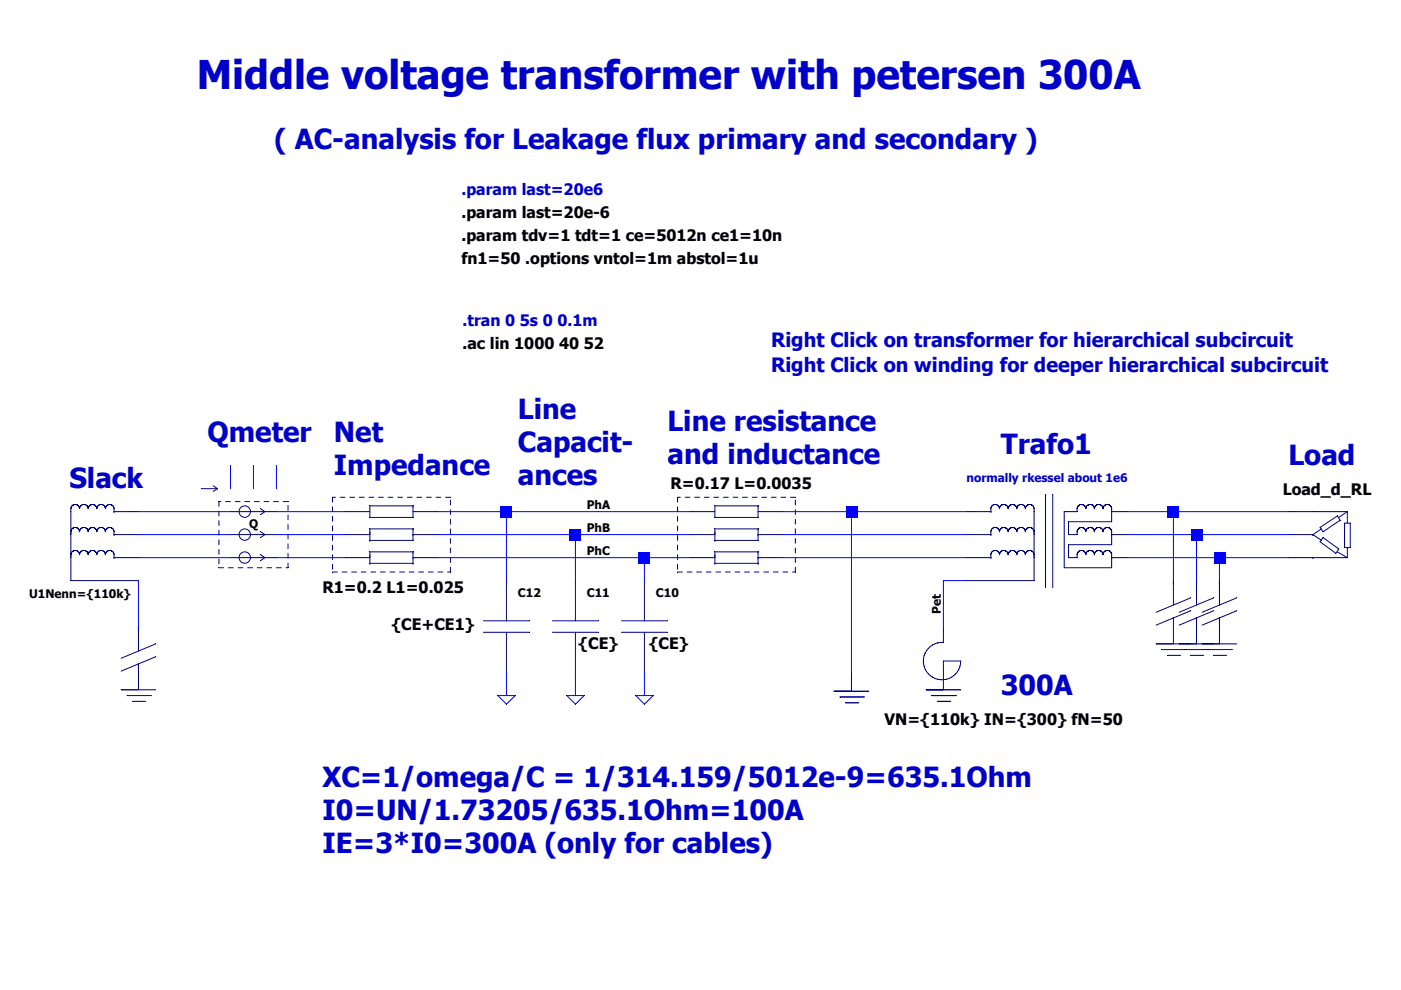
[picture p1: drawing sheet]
<svg xmlns="http://www.w3.org/2000/svg" width="297mm" height="210mm" viewBox="0 0 297 210" stroke-linecap="round" stroke-linejoin="round" font-family="sans-serif">
<defs><g id="words">
<text font-size="8.4" fill="#0000c8" x="41.7" y="18.8">Middle voltage transformer with petersen 300A</text>
<g font-size="5.9" fill="#0000c8">
<text x="58.1" y="31.7">( AC-analysis for Leakage flux primary and secondary )</text>
<text x="109.8" y="88.9">Line</text>
<text x="44" y="93.8">Qmeter</text>
<text x="70.8" y="93.8">Net</text>
<text x="109.8" y="95.9">Capacit-</text>
<text x="141.5" y="91.4">Line resistance</text>
<text x="70.8" y="100.8">Impedance</text>
<text x="141.5" y="98.4">and inductance</text>
<text x="212.2" y="96.2">Trafo1</text>
<text x="273.2" y="98.7">Load</text>
<text x="14.7" y="103.6">Slack</text>
<text x="109.8" y="103">ances</text>
<text x="212.2" y="147.5">300A</text>
<text x="68.4" y="166.9">XC=1/omega/C = 1/314.159/5012e-9=635.1Ohm</text>
<text x="68.4" y="174">I0=UN/1.73205/635.1Ohm=100A</text>
<text x="68.4" y="181">IE=3*I0=300A (only for cables)</text>
</g>
<g font-size="4.2" fill="#0000c8">
<text x="163.5" y="73.6">Right Click on transformer for hierarchical subcircuit</text>
<text x="163.5" y="78.8">Right Click on winding for deeper hierarchical subcircuit</text>
</g>
<g font-size="3.3" fill="#0000c8">
<text x="97.8" y="41.4">.param last=20e6</text>
<text x="98.1" y="69.1">.tran 0 5s 0 0.1m</text>
</g>
<g font-size="3.3">
<text x="97.8" y="46.3">.param last=20e-6</text>
<text x="97.8" y="51.1">.param tdv=1 tdt=1 ce=5012n ce1=10n</text>
<text x="97.8" y="56">fn1=50 .options vntol=1m abstol=1u</text>
<text x="98.1" y="74">.ac lin 1000 40 52</text>
<text x="142.1" y="103.8">R=0.17 L=0.0035</text>
<text x="272" y="105">Load_d_RL</text>
<text x="68.4" y="125.7">R1=0.2 L1=0.025</text>
<text x="83" y="133.6">{CE+CE1}</text>
<text x="122.6" y="137.6">{CE}</text>
<text x="137.6" y="137.6">{CE}</text>
<text x="187.5" y="153.7">VN={110k} IN={300} fN=50</text>
</g>
<text font-size="2.5" fill="#0000c8" x="204.9" y="102.2">normally rkessel about 1e6</text>
<g font-size="2.5">
<text x="52.8" y="112">Q</text>
<text x="124.4" y="112.9">PhB</text>
<text x="124.4" y="108">PhA</text>
<text x="124.4" y="117.8">PhC</text>
<text x="6.2" y="126.9">U1Nenn={110k}</text>
<text x="109.8" y="126.6">C12</text>
<text x="124.4" y="126.6">C11</text>
<text x="139.1" y="126.6">C10</text>
<text x="199.5" y="130.1" transform="rotate(-90 199.5 130.1)">Pet</text>
</g>
</g></defs>
<path d="M15 107.9v.6" fill="none" stroke="#00007e" stroke-width=".21"/>
<path d="M24.2 108.5h3.9" fill="none" stroke="#00007e" stroke-width=".21"/>
<path d="M24.2 108.5h.1" fill="none" stroke="#00007e" stroke-width=".21"/>
<path d="M24.2 107.9v.6" fill="none" stroke="#00007e" stroke-width=".21"/>
<path d="M15 112.8v.6" fill="none" stroke="#00007e" stroke-width=".21"/>
<path d="M24.2 113.4h3.9" fill="none" stroke="#00007e" stroke-width=".21"/>
<path d="M24.2 113.4h.1" fill="none" stroke="#00007e" stroke-width=".21"/>
<path d="M24.2 112.8v.6" fill="none" stroke="#00007e" stroke-width=".21"/>
<path d="M15 117.7v.6" fill="none" stroke="#00007e" stroke-width=".21"/>
<path d="M24.2 118.3h3.9" fill="none" stroke="#00007e" stroke-width=".21"/>
<path d="M24.2 118.3h.1" fill="none" stroke="#00007e" stroke-width=".21"/>
<path d="M24.2 117.7v.6" fill="none" stroke="#00007e" stroke-width=".21"/>
<path d="M28.1 108.5h1.3" fill="none" stroke="#00007e" stroke-width=".21"/>
<path d="M28.1 113.4h1.3" fill="none" stroke="#00007e" stroke-width=".21"/>
<path d="M28.1 118.3h1.3" fill="none" stroke="#00007e" stroke-width=".21"/>
<path d="M28.1 123.1h1.3" fill="none" stroke="#00007e" stroke-width=".21"/>
<path d="M15 108.5v14.6" fill="none" stroke="#00007e" stroke-width=".21"/>
<path d="M15 123.1h13.1" fill="none" stroke="#00007e" stroke-width=".21"/>
<path d="M15 107.8v.1" fill="none" stroke="#00007e" stroke-width=".21"/>
<path d="M15 107.7v.1" fill="none" stroke="#00007e" stroke-width=".21"/>
<path d="M15.1 107.7h-.1" fill="none" stroke="#00007e" stroke-width=".21"/>
<path d="M15.1 107.6v.1" fill="none" stroke="#00007e" stroke-width=".21"/>
<path d="M15.1 107.5v.1" fill="none" stroke="#00007e" stroke-width=".21"/>
<path d="M15.2 107.4l-.1 .1" fill="none" stroke="#00007e" stroke-width=".21"/>
<path d="M15.2 107.3v.1" fill="none" stroke="#00007e" stroke-width=".21"/>
<path d="M15.3 107.3h-.1" fill="none" stroke="#00007e" stroke-width=".21"/>
<path d="M15.3 107.2v.1" fill="none" stroke="#00007e" stroke-width=".21"/>
<path d="M15.4 107.2h-.1" fill="none" stroke="#00007e" stroke-width=".21"/>
<path d="M15.5 107.1l-.1 .1" fill="none" stroke="#00007e" stroke-width=".21"/>
<path d="M15.6 107.1h-.1" fill="none" stroke="#00007e" stroke-width=".21"/>
<path d="M15.7 107l-.1 .1" fill="none" stroke="#00007e" stroke-width=".21"/>
<path d="M15.7 107h.1" fill="none" stroke="#00007e" stroke-width=".21"/>
<path d="M15.8 107h-.1" fill="none" stroke="#00007e" stroke-width=".21"/>
<path d="M15.8 107h.1" fill="none" stroke="#00007e" stroke-width=".21"/>
<path d="M15.9 107h.1" fill="none" stroke="#00007e" stroke-width=".21"/>
<path d="M16 107h.1" fill="none" stroke="#00007e" stroke-width=".21"/>
<path d="M16.1 107h.1" fill="none" stroke="#00007e" stroke-width=".21"/>
<path d="M16.2 107l.1 .1" fill="none" stroke="#00007e" stroke-width=".21"/>
<path d="M16.3 107.1h.1" fill="none" stroke="#00007e" stroke-width=".21"/>
<path d="M16.3 107.1h.1" fill="none" stroke="#00007e" stroke-width=".21"/>
<path d="M16.4 107.1l.1 .1" fill="none" stroke="#00007e" stroke-width=".21"/>
<path d="M16.5 107.2h.1" fill="none" stroke="#00007e" stroke-width=".21"/>
<path d="M16.5 107.2l.1 .1" fill="none" stroke="#00007e" stroke-width=".21"/>
<path d="M16.6 107.3l.1 .1" fill="none" stroke="#00007e" stroke-width=".21"/>
<path d="M16.7 107.4h.1" fill="none" stroke="#00007e" stroke-width=".21"/>
<path d="M16.7 107.4l.1 .1" fill="none" stroke="#00007e" stroke-width=".21"/>
<path d="M16.8 107.5v.1" fill="none" stroke="#00007e" stroke-width=".21"/>
<path d="M16.8 107.6v.1" fill="none" stroke="#00007e" stroke-width=".21"/>
<path d="M16.8 107.7v.1" fill="none" stroke="#00007e" stroke-width=".21"/>
<path d="M16.8 107.8h.1" fill="none" stroke="#00007e" stroke-width=".21"/>
<path d="M16.9 107.8v.1" fill="none" stroke="#00007e" stroke-width=".21"/>
<path d="M16.9 107.7v.1" fill="none" stroke="#00007e" stroke-width=".21"/>
<path d="M16.9 107.7h.1" fill="none" stroke="#00007e" stroke-width=".21"/>
<path d="M16.9 107.6v.1" fill="none" stroke="#00007e" stroke-width=".21"/>
<path d="M17 107.5l-.1 .1" fill="none" stroke="#00007e" stroke-width=".21"/>
<path d="M17 107.4v.1" fill="none" stroke="#00007e" stroke-width=".21"/>
<path d="M17.1 107.3l-.1 .1" fill="none" stroke="#00007e" stroke-width=".21"/>
<path d="M17.1 107.3h.1" fill="none" stroke="#00007e" stroke-width=".21"/>
<path d="M17.2 107.2l-.1 .1" fill="none" stroke="#00007e" stroke-width=".21"/>
<path d="M17.2 107.2h.1" fill="none" stroke="#00007e" stroke-width=".21"/>
<path d="M17.3 107.1l-.1 .1" fill="none" stroke="#00007e" stroke-width=".21"/>
<path d="M17.4 107.1h-.1" fill="none" stroke="#00007e" stroke-width=".21"/>
<path d="M17.5 107l-.1 .1" fill="none" stroke="#00007e" stroke-width=".21"/>
<path d="M17.6 107h-.1" fill="none" stroke="#00007e" stroke-width=".21"/>
<path d="M17.6 107h.1" fill="none" stroke="#00007e" stroke-width=".21"/>
<path d="M17.6 107h.1" fill="none" stroke="#00007e" stroke-width=".21"/>
<path d="M17.7 107h.1" fill="none" stroke="#00007e" stroke-width=".21"/>
<path d="M17.8 107h.1" fill="none" stroke="#00007e" stroke-width=".21"/>
<path d="M17.9 107h.1" fill="none" stroke="#00007e" stroke-width=".21"/>
<path d="M18 107l.1 .1" fill="none" stroke="#00007e" stroke-width=".21"/>
<path d="M18.1 107.1h.1" fill="none" stroke="#00007e" stroke-width=".21"/>
<path d="M18.2 107.1h.1" fill="none" stroke="#00007e" stroke-width=".21"/>
<path d="M18.2 107.1l.1 .1" fill="none" stroke="#00007e" stroke-width=".21"/>
<path d="M18.3 107.2h.1" fill="none" stroke="#00007e" stroke-width=".21"/>
<path d="M18.4 107.2l.1 .1" fill="none" stroke="#00007e" stroke-width=".21"/>
<path d="M18.5 107.3v.1" fill="none" stroke="#00007e" stroke-width=".21"/>
<path d="M18.5 107.4h.1" fill="none" stroke="#00007e" stroke-width=".21"/>
<path d="M18.6 107.4v.1" fill="none" stroke="#00007e" stroke-width=".21"/>
<path d="M18.6 107.5v.1" fill="none" stroke="#00007e" stroke-width=".21"/>
<path d="M18.6 107.6l.1 .1" fill="none" stroke="#00007e" stroke-width=".21"/>
<path d="M18.7 107.7v.1" fill="none" stroke="#00007e" stroke-width=".21"/>
<path d="M18.7 107.8h.1" fill="none" stroke="#00007e" stroke-width=".21"/>
<path d="M18.7 107.8v.1" fill="none" stroke="#00007e" stroke-width=".21"/>
<path d="M18.7 107.7v.1" fill="none" stroke="#00007e" stroke-width=".21"/>
<path d="M18.7 107.7h.1" fill="none" stroke="#00007e" stroke-width=".21"/>
<path d="M18.8 107.6l-.1 .1" fill="none" stroke="#00007e" stroke-width=".21"/>
<path d="M18.8 107.5v.1" fill="none" stroke="#00007e" stroke-width=".21"/>
<path d="M18.8 107.4v.1" fill="none" stroke="#00007e" stroke-width=".21"/>
<path d="M18.9 107.3l-.1 .1" fill="none" stroke="#00007e" stroke-width=".21"/>
<path d="M18.9 107.3h.1" fill="none" stroke="#00007e" stroke-width=".21"/>
<path d="M19 107.2l-.1 .1" fill="none" stroke="#00007e" stroke-width=".21"/>
<path d="M19.1 107.2h-.1" fill="none" stroke="#00007e" stroke-width=".21"/>
<path d="M19.2 107.1l-.1 .1" fill="none" stroke="#00007e" stroke-width=".21"/>
<path d="M19.2 107.1h.1" fill="none" stroke="#00007e" stroke-width=".21"/>
<path d="M19.3 107l-.1 .1" fill="none" stroke="#00007e" stroke-width=".21"/>
<path d="M19.4 107h-.1" fill="none" stroke="#00007e" stroke-width=".21"/>
<path d="M19.5 107h-.1" fill="none" stroke="#00007e" stroke-width=".21"/>
<path d="M19.5 107h.1" fill="none" stroke="#00007e" stroke-width=".21"/>
<path d="M19.6 107h.1" fill="none" stroke="#00007e" stroke-width=".21"/>
<path d="M19.7 107h.1" fill="none" stroke="#00007e" stroke-width=".21"/>
<path d="M19.7 107h.1" fill="none" stroke="#00007e" stroke-width=".21"/>
<path d="M19.8 107l.1 .1" fill="none" stroke="#00007e" stroke-width=".21"/>
<path d="M19.9 107.1h.1" fill="none" stroke="#00007e" stroke-width=".21"/>
<path d="M20 107.1h.1" fill="none" stroke="#00007e" stroke-width=".21"/>
<path d="M20.1 107.1v.1" fill="none" stroke="#00007e" stroke-width=".21"/>
<path d="M20.1 107.2h.1" fill="none" stroke="#00007e" stroke-width=".21"/>
<path d="M20.2 107.2l.1 .1" fill="none" stroke="#00007e" stroke-width=".21"/>
<path d="M20.3 107.3v.1" fill="none" stroke="#00007e" stroke-width=".21"/>
<path d="M20.3 107.4h.1" fill="none" stroke="#00007e" stroke-width=".21"/>
<path d="M20.4 107.4v.1" fill="none" stroke="#00007e" stroke-width=".21"/>
<path d="M20.4 107.5l.1 .1" fill="none" stroke="#00007e" stroke-width=".21"/>
<path d="M20.5 107.6v.1" fill="none" stroke="#00007e" stroke-width=".21"/>
<path d="M20.5 107.7v.1" fill="none" stroke="#00007e" stroke-width=".21"/>
<path d="M20.5 107.8h.1" fill="none" stroke="#00007e" stroke-width=".21"/>
<path d="M20.5 107.8v.1" fill="none" stroke="#00007e" stroke-width=".21"/>
<path d="M20.5 107.7v.1" fill="none" stroke="#00007e" stroke-width=".21"/>
<path d="M20.5 107.7h.1" fill="none" stroke="#00007e" stroke-width=".21"/>
<path d="M20.6 107.6l-.1 .1" fill="none" stroke="#00007e" stroke-width=".21"/>
<path d="M20.6 107.5v.1" fill="none" stroke="#00007e" stroke-width=".21"/>
<path d="M20.7 107.4l-.1 .1" fill="none" stroke="#00007e" stroke-width=".21"/>
<path d="M20.7 107.3v.1" fill="none" stroke="#00007e" stroke-width=".21"/>
<path d="M20.8 107.3h-.1" fill="none" stroke="#00007e" stroke-width=".21"/>
<path d="M20.8 107.2v.1" fill="none" stroke="#00007e" stroke-width=".21"/>
<path d="M20.9 107.2h-.1" fill="none" stroke="#00007e" stroke-width=".21"/>
<path d="M21 107.1l-.1 .1" fill="none" stroke="#00007e" stroke-width=".21"/>
<path d="M21.1 107.1h-.1" fill="none" stroke="#00007e" stroke-width=".21"/>
<path d="M21.1 107v.1" fill="none" stroke="#00007e" stroke-width=".21"/>
<path d="M21.2 107h-.1" fill="none" stroke="#00007e" stroke-width=".21"/>
<path d="M21.3 107h-.1" fill="none" stroke="#00007e" stroke-width=".21"/>
<path d="M21.3 107h.1" fill="none" stroke="#00007e" stroke-width=".21"/>
<path d="M21.4 107h.1" fill="none" stroke="#00007e" stroke-width=".21"/>
<path d="M21.5 107h.1" fill="none" stroke="#00007e" stroke-width=".21"/>
<path d="M21.6 107h.1" fill="none" stroke="#00007e" stroke-width=".21"/>
<path d="M21.7 107l.1 .1" fill="none" stroke="#00007e" stroke-width=".21"/>
<path d="M21.8 107.1h.1" fill="none" stroke="#00007e" stroke-width=".21"/>
<path d="M21.8 107.1h.1" fill="none" stroke="#00007e" stroke-width=".21"/>
<path d="M21.9 107.1l.1 .1" fill="none" stroke="#00007e" stroke-width=".21"/>
<path d="M22 107.2h.1" fill="none" stroke="#00007e" stroke-width=".21"/>
<path d="M22.1 107.2v.1" fill="none" stroke="#00007e" stroke-width=".21"/>
<path d="M22.1 107.3l.1 .1" fill="none" stroke="#00007e" stroke-width=".21"/>
<path d="M22.2 107.4h.1" fill="none" stroke="#00007e" stroke-width=".21"/>
<path d="M22.2 107.4l.1 .1" fill="none" stroke="#00007e" stroke-width=".21"/>
<path d="M22.3 107.5v.1" fill="none" stroke="#00007e" stroke-width=".21"/>
<path d="M22.3 107.6v.1" fill="none" stroke="#00007e" stroke-width=".21"/>
<path d="M22.3 107.7v.1" fill="none" stroke="#00007e" stroke-width=".21"/>
<path d="M22.3 107.8h.1" fill="none" stroke="#00007e" stroke-width=".21"/>
<path d="M22.3 107.8v.1" fill="none" stroke="#00007e" stroke-width=".21"/>
<path d="M22.4 107.7l-.1 .1" fill="none" stroke="#00007e" stroke-width=".21"/>
<path d="M22.4 107.7h.1" fill="none" stroke="#00007e" stroke-width=".21"/>
<path d="M22.4 107.6v.1" fill="none" stroke="#00007e" stroke-width=".21"/>
<path d="M22.5 107.5l-.1 .1" fill="none" stroke="#00007e" stroke-width=".21"/>
<path d="M22.5 107.4v.1" fill="none" stroke="#00007e" stroke-width=".21"/>
<path d="M22.5 107.3v.1" fill="none" stroke="#00007e" stroke-width=".21"/>
<path d="M22.6 107.3h-.1" fill="none" stroke="#00007e" stroke-width=".21"/>
<path d="M22.7 107.2l-.1 .1" fill="none" stroke="#00007e" stroke-width=".21"/>
<path d="M22.7 107.2h.1" fill="none" stroke="#00007e" stroke-width=".21"/>
<path d="M22.8 107.1l-.1 .1" fill="none" stroke="#00007e" stroke-width=".21"/>
<path d="M22.9 107.1h-.1" fill="none" stroke="#00007e" stroke-width=".21"/>
<path d="M23 107l-.1 .1" fill="none" stroke="#00007e" stroke-width=".21"/>
<path d="M23 107h.1" fill="none" stroke="#00007e" stroke-width=".21"/>
<path d="M23.2 107h-.2" fill="none" stroke="#00007e" stroke-width=".21"/>
<path d="M23.2 107h.1" fill="none" stroke="#00007e" stroke-width=".21"/>
<path d="M23.2 107h.1" fill="none" stroke="#00007e" stroke-width=".21"/>
<path d="M23.3 107h.1" fill="none" stroke="#00007e" stroke-width=".21"/>
<path d="M23.4 107h.1" fill="none" stroke="#00007e" stroke-width=".21"/>
<path d="M23.5 107l.1 .1" fill="none" stroke="#00007e" stroke-width=".21"/>
<path d="M23.6 107.1h.1" fill="none" stroke="#00007e" stroke-width=".21"/>
<path d="M23.7 107.1h.1" fill="none" stroke="#00007e" stroke-width=".21"/>
<path d="M23.7 107.1l.1 .1" fill="none" stroke="#00007e" stroke-width=".21"/>
<path d="M23.8 107.2h.1" fill="none" stroke="#00007e" stroke-width=".21"/>
<path d="M23.9 107.2v.1" fill="none" stroke="#00007e" stroke-width=".21"/>
<path d="M23.9 107.3l.1 .1" fill="none" stroke="#00007e" stroke-width=".21"/>
<path d="M24 107.4h.1" fill="none" stroke="#00007e" stroke-width=".21"/>
<path d="M24 107.4l.1 .1" fill="none" stroke="#00007e" stroke-width=".21"/>
<path d="M24.1 107.5v.1" fill="none" stroke="#00007e" stroke-width=".21"/>
<path d="M24.1 107.6v.1" fill="none" stroke="#00007e" stroke-width=".21"/>
<path d="M24.1 107.7l.1 .1" fill="none" stroke="#00007e" stroke-width=".21"/>
<path d="M24.2 107.8h.1" fill="none" stroke="#00007e" stroke-width=".21"/>
<path d="M15 112.7v.1" fill="none" stroke="#00007e" stroke-width=".21"/>
<path d="M15 112.6v.1" fill="none" stroke="#00007e" stroke-width=".21"/>
<path d="M15.1 112.5l-.1 .1" fill="none" stroke="#00007e" stroke-width=".21"/>
<path d="M15.1 112.4v.1" fill="none" stroke="#00007e" stroke-width=".21"/>
<path d="M15.1 112.4h.1" fill="none" stroke="#00007e" stroke-width=".21"/>
<path d="M15.2 112.3l-.1 .1" fill="none" stroke="#00007e" stroke-width=".21"/>
<path d="M15.2 112.2v.1" fill="none" stroke="#00007e" stroke-width=".21"/>
<path d="M15.3 112.2h-.1" fill="none" stroke="#00007e" stroke-width=".21"/>
<path d="M15.3 112.1v.1" fill="none" stroke="#00007e" stroke-width=".21"/>
<path d="M15.4 112l-.1 .1" fill="none" stroke="#00007e" stroke-width=".21"/>
<path d="M15.5 112h-.1" fill="none" stroke="#00007e" stroke-width=".21"/>
<path d="M15.6 112h-.1" fill="none" stroke="#00007e" stroke-width=".21"/>
<path d="M15.7 111.9l-.1 .1" fill="none" stroke="#00007e" stroke-width=".21"/>
<path d="M15.7 111.9h.1" fill="none" stroke="#00007e" stroke-width=".21"/>
<path d="M15.7 111.9h.1" fill="none" stroke="#00007e" stroke-width=".21"/>
<path d="M15.9 111.9h-.1" fill="none" stroke="#00007e" stroke-width=".21"/>
<path d="M15.9 111.9h.1" fill="none" stroke="#00007e" stroke-width=".21"/>
<path d="M16 111.9h.1" fill="none" stroke="#00007e" stroke-width=".21"/>
<path d="M16.1 111.9h.1" fill="none" stroke="#00007e" stroke-width=".21"/>
<path d="M16.2 111.9h.1" fill="none" stroke="#00007e" stroke-width=".21"/>
<path d="M16.3 111.9v.1" fill="none" stroke="#00007e" stroke-width=".21"/>
<path d="M16.3 112h.1" fill="none" stroke="#00007e" stroke-width=".21"/>
<path d="M16.4 112l.1 .1" fill="none" stroke="#00007e" stroke-width=".21"/>
<path d="M16.5 112.1h.1" fill="none" stroke="#00007e" stroke-width=".21"/>
<path d="M16.5 112.1l.1 .1" fill="none" stroke="#00007e" stroke-width=".21"/>
<path d="M16.6 112.2h.1" fill="none" stroke="#00007e" stroke-width=".21"/>
<path d="M16.7 112.2v.1" fill="none" stroke="#00007e" stroke-width=".21"/>
<path d="M16.7 112.3l.1 .1" fill="none" stroke="#00007e" stroke-width=".21"/>
<path d="M16.8 112.4v.1" fill="none" stroke="#00007e" stroke-width=".21"/>
<path d="M16.8 112.5v.1" fill="none" stroke="#00007e" stroke-width=".21"/>
<path d="M16.8 112.6h.1" fill="none" stroke="#00007e" stroke-width=".21"/>
<path d="M16.8 112.6l.1 .1" fill="none" stroke="#00007e" stroke-width=".21"/>
<path d="M16.9 112.7v.1" fill="none" stroke="#00007e" stroke-width=".21"/>
<path d="M16.9 112.6v.1" fill="none" stroke="#00007e" stroke-width=".21"/>
<path d="M16.9 112.5v.1" fill="none" stroke="#00007e" stroke-width=".21"/>
<path d="M16.9 112.4v.1" fill="none" stroke="#00007e" stroke-width=".21"/>
<path d="M17 112.4h-.1" fill="none" stroke="#00007e" stroke-width=".21"/>
<path d="M17 112.3v.1" fill="none" stroke="#00007e" stroke-width=".21"/>
<path d="M17.1 112.2l-.1 .1" fill="none" stroke="#00007e" stroke-width=".21"/>
<path d="M17.1 112.2h.1" fill="none" stroke="#00007e" stroke-width=".21"/>
<path d="M17.2 112.1l-.1 .1" fill="none" stroke="#00007e" stroke-width=".21"/>
<path d="M17.2 112v.1" fill="none" stroke="#00007e" stroke-width=".21"/>
<path d="M17.3 112h-.1" fill="none" stroke="#00007e" stroke-width=".21"/>
<path d="M17.4 112h-.1" fill="none" stroke="#00007e" stroke-width=".21"/>
<path d="M17.5 111.9l-.1 .1" fill="none" stroke="#00007e" stroke-width=".21"/>
<path d="M17.6 111.9h-.1" fill="none" stroke="#00007e" stroke-width=".21"/>
<path d="M17.6 111.9h.1" fill="none" stroke="#00007e" stroke-width=".21"/>
<path d="M17.7 111.9h-.1" fill="none" stroke="#00007e" stroke-width=".21"/>
<path d="M17.7 111.9h.1" fill="none" stroke="#00007e" stroke-width=".21"/>
<path d="M17.8 111.9h.1" fill="none" stroke="#00007e" stroke-width=".21"/>
<path d="M17.9 111.9h.1" fill="none" stroke="#00007e" stroke-width=".21"/>
<path d="M18 111.9h.1" fill="none" stroke="#00007e" stroke-width=".21"/>
<path d="M18.1 111.9l.1 .1" fill="none" stroke="#00007e" stroke-width=".21"/>
<path d="M18.2 112h.1" fill="none" stroke="#00007e" stroke-width=".21"/>
<path d="M18.2 112l.1 .1" fill="none" stroke="#00007e" stroke-width=".21"/>
<path d="M18.3 112.1h.1" fill="none" stroke="#00007e" stroke-width=".21"/>
<path d="M18.4 112.1l.1 .1" fill="none" stroke="#00007e" stroke-width=".21"/>
<path d="M18.5 112.2h.1" fill="none" stroke="#00007e" stroke-width=".21"/>
<path d="M18.5 112.2l.1 .1" fill="none" stroke="#00007e" stroke-width=".21"/>
<path d="M18.6 112.3v.1" fill="none" stroke="#00007e" stroke-width=".21"/>
<path d="M18.6 112.4v.1" fill="none" stroke="#00007e" stroke-width=".21"/>
<path d="M18.6 112.5l.1 .1" fill="none" stroke="#00007e" stroke-width=".21"/>
<path d="M18.7 112.6h.1" fill="none" stroke="#00007e" stroke-width=".21"/>
<path d="M18.7 112.6v.1" fill="none" stroke="#00007e" stroke-width=".21"/>
<path d="M18.7 112.7v.1" fill="none" stroke="#00007e" stroke-width=".21"/>
<path d="M18.7 112.6v.1" fill="none" stroke="#00007e" stroke-width=".21"/>
<path d="M18.7 112.5v.1" fill="none" stroke="#00007e" stroke-width=".21"/>
<path d="M18.8 112.4l-.1 .1" fill="none" stroke="#00007e" stroke-width=".21"/>
<path d="M18.8 112.4h.1" fill="none" stroke="#00007e" stroke-width=".21"/>
<path d="M18.8 112.3v.1" fill="none" stroke="#00007e" stroke-width=".21"/>
<path d="M18.9 112.2l-.1 .1" fill="none" stroke="#00007e" stroke-width=".21"/>
<path d="M18.9 112.2h.1" fill="none" stroke="#00007e" stroke-width=".21"/>
<path d="M19 112.1l-.1 .1" fill="none" stroke="#00007e" stroke-width=".21"/>
<path d="M19.1 112l-.1 .1" fill="none" stroke="#00007e" stroke-width=".21"/>
<path d="M19.2 112h-.1" fill="none" stroke="#00007e" stroke-width=".21"/>
<path d="M19.2 112h.1" fill="none" stroke="#00007e" stroke-width=".21"/>
<path d="M19.3 111.9l-.1 .1" fill="none" stroke="#00007e" stroke-width=".21"/>
<path d="M19.4 111.9h-.1" fill="none" stroke="#00007e" stroke-width=".21"/>
<path d="M19.4 111.9h.1" fill="none" stroke="#00007e" stroke-width=".21"/>
<path d="M19.6 111.9h-.1" fill="none" stroke="#00007e" stroke-width=".21"/>
<path d="M19.6 111.9h.1" fill="none" stroke="#00007e" stroke-width=".21"/>
<path d="M19.7 111.9h.1" fill="none" stroke="#00007e" stroke-width=".21"/>
<path d="M19.7 111.9h.1" fill="none" stroke="#00007e" stroke-width=".21"/>
<path d="M19.8 111.9h.1" fill="none" stroke="#00007e" stroke-width=".21"/>
<path d="M19.9 111.9l.1 .1" fill="none" stroke="#00007e" stroke-width=".21"/>
<path d="M20 112h.1" fill="none" stroke="#00007e" stroke-width=".21"/>
<path d="M20.1 112v.1" fill="none" stroke="#00007e" stroke-width=".21"/>
<path d="M20.1 112.1h.1" fill="none" stroke="#00007e" stroke-width=".21"/>
<path d="M20.2 112.1l.1 .1" fill="none" stroke="#00007e" stroke-width=".21"/>
<path d="M20.3 112.2h.1" fill="none" stroke="#00007e" stroke-width=".21"/>
<path d="M20.3 112.2l.1 .1" fill="none" stroke="#00007e" stroke-width=".21"/>
<path d="M20.4 112.3v.1" fill="none" stroke="#00007e" stroke-width=".21"/>
<path d="M20.4 112.4l.1 .1" fill="none" stroke="#00007e" stroke-width=".21"/>
<path d="M20.5 112.5v.1" fill="none" stroke="#00007e" stroke-width=".21"/>
<path d="M20.5 112.6h.1" fill="none" stroke="#00007e" stroke-width=".21"/>
<path d="M20.5 112.6v.1" fill="none" stroke="#00007e" stroke-width=".21"/>
<path d="M20.5 112.7v.1" fill="none" stroke="#00007e" stroke-width=".21"/>
<path d="M20.5 112.6v.1" fill="none" stroke="#00007e" stroke-width=".21"/>
<path d="M20.5 112.5v.1" fill="none" stroke="#00007e" stroke-width=".21"/>
<path d="M20.6 112.4l-.1 .1" fill="none" stroke="#00007e" stroke-width=".21"/>
<path d="M20.6 112.4h.1" fill="none" stroke="#00007e" stroke-width=".21"/>
<path d="M20.7 112.3l-.1 .1" fill="none" stroke="#00007e" stroke-width=".21"/>
<path d="M20.7 112.2v.1" fill="none" stroke="#00007e" stroke-width=".21"/>
<path d="M20.8 112.2h-.1" fill="none" stroke="#00007e" stroke-width=".21"/>
<path d="M20.8 112.1v.1" fill="none" stroke="#00007e" stroke-width=".21"/>
<path d="M20.9 112l-.1 .1" fill="none" stroke="#00007e" stroke-width=".21"/>
<path d="M21 112h-.1" fill="none" stroke="#00007e" stroke-width=".21"/>
<path d="M21.1 112h-.1" fill="none" stroke="#00007e" stroke-width=".21"/>
<path d="M21.1 111.9v.1" fill="none" stroke="#00007e" stroke-width=".21"/>
<path d="M21.2 111.9h-.1" fill="none" stroke="#00007e" stroke-width=".21"/>
<path d="M21.2 111.9h.1" fill="none" stroke="#00007e" stroke-width=".21"/>
<path d="M21.4 111.9h-.1" fill="none" stroke="#00007e" stroke-width=".21"/>
<path d="M21.4 111.9h.1" fill="none" stroke="#00007e" stroke-width=".21"/>
<path d="M21.5 111.9h.1" fill="none" stroke="#00007e" stroke-width=".21"/>
<path d="M21.6 111.9h.1" fill="none" stroke="#00007e" stroke-width=".21"/>
<path d="M21.7 111.9h.1" fill="none" stroke="#00007e" stroke-width=".21"/>
<path d="M21.8 111.9v.1" fill="none" stroke="#00007e" stroke-width=".21"/>
<path d="M21.8 112h.1" fill="none" stroke="#00007e" stroke-width=".21"/>
<path d="M21.9 112l.1 .1" fill="none" stroke="#00007e" stroke-width=".21"/>
<path d="M22 112.1h.1" fill="none" stroke="#00007e" stroke-width=".21"/>
<path d="M22.1 112.1v.1" fill="none" stroke="#00007e" stroke-width=".21"/>
<path d="M22.1 112.2h.1" fill="none" stroke="#00007e" stroke-width=".21"/>
<path d="M22.2 112.2v.1" fill="none" stroke="#00007e" stroke-width=".21"/>
<path d="M22.2 112.3l.1 .1" fill="none" stroke="#00007e" stroke-width=".21"/>
<path d="M22.3 112.4v.1" fill="none" stroke="#00007e" stroke-width=".21"/>
<path d="M22.3 112.5v.1" fill="none" stroke="#00007e" stroke-width=".21"/>
<path d="M22.3 112.6h.1" fill="none" stroke="#00007e" stroke-width=".21"/>
<path d="M22.3 112.6v.1" fill="none" stroke="#00007e" stroke-width=".21"/>
<path d="M22.3 112.7v.1" fill="none" stroke="#00007e" stroke-width=".21"/>
<path d="M22.4 112.6l-.1 .1" fill="none" stroke="#00007e" stroke-width=".21"/>
<path d="M22.4 112.5v.1" fill="none" stroke="#00007e" stroke-width=".21"/>
<path d="M22.4 112.4v.1" fill="none" stroke="#00007e" stroke-width=".21"/>
<path d="M22.5 112.4h-.1" fill="none" stroke="#00007e" stroke-width=".21"/>
<path d="M22.5 112.3v.1" fill="none" stroke="#00007e" stroke-width=".21"/>
<path d="M22.5 112.2v.1" fill="none" stroke="#00007e" stroke-width=".21"/>
<path d="M22.6 112.2h-.1" fill="none" stroke="#00007e" stroke-width=".21"/>
<path d="M22.7 112.1l-.1 .1" fill="none" stroke="#00007e" stroke-width=".21"/>
<path d="M22.7 112v.1" fill="none" stroke="#00007e" stroke-width=".21"/>
<path d="M22.8 112h-.1" fill="none" stroke="#00007e" stroke-width=".21"/>
<path d="M22.9 112h-.1" fill="none" stroke="#00007e" stroke-width=".21"/>
<path d="M23 111.9l-.1 .1" fill="none" stroke="#00007e" stroke-width=".21"/>
<path d="M23 111.9h.1" fill="none" stroke="#00007e" stroke-width=".21"/>
<path d="M23 111.9h.2" fill="none" stroke="#00007e" stroke-width=".21"/>
<path d="M23.2 111.9h.1" fill="none" stroke="#00007e" stroke-width=".21"/>
<path d="M23.2 111.9h.1" fill="none" stroke="#00007e" stroke-width=".21"/>
<path d="M23.3 111.9h.1" fill="none" stroke="#00007e" stroke-width=".21"/>
<path d="M23.4 111.9h.1" fill="none" stroke="#00007e" stroke-width=".21"/>
<path d="M23.5 111.9h.1" fill="none" stroke="#00007e" stroke-width=".21"/>
<path d="M23.6 111.9l.1 .1" fill="none" stroke="#00007e" stroke-width=".21"/>
<path d="M23.7 112h.1" fill="none" stroke="#00007e" stroke-width=".21"/>
<path d="M23.7 112l.1 .1" fill="none" stroke="#00007e" stroke-width=".21"/>
<path d="M23.8 112.1h.1" fill="none" stroke="#00007e" stroke-width=".21"/>
<path d="M23.9 112.1v.1" fill="none" stroke="#00007e" stroke-width=".21"/>
<path d="M23.9 112.2h.1" fill="none" stroke="#00007e" stroke-width=".21"/>
<path d="M24 112.2v.1" fill="none" stroke="#00007e" stroke-width=".21"/>
<path d="M24 112.3l.1 .1" fill="none" stroke="#00007e" stroke-width=".21"/>
<path d="M24.1 112.4v.1" fill="none" stroke="#00007e" stroke-width=".21"/>
<path d="M24.1 112.5v.1" fill="none" stroke="#00007e" stroke-width=".21"/>
<path d="M24.1 112.6h.1" fill="none" stroke="#00007e" stroke-width=".21"/>
<path d="M24.2 112.6v.1" fill="none" stroke="#00007e" stroke-width=".21"/>
<path d="M15 117.6v.1" fill="none" stroke="#00007e" stroke-width=".21"/>
<path d="M15 117.5v.1" fill="none" stroke="#00007e" stroke-width=".21"/>
<path d="M15.1 117.4l-.1 .1" fill="none" stroke="#00007e" stroke-width=".21"/>
<path d="M15.1 117.3v.1" fill="none" stroke="#00007e" stroke-width=".21"/>
<path d="M15.1 117.2v.1" fill="none" stroke="#00007e" stroke-width=".21"/>
<path d="M15.2 117.2h-.1" fill="none" stroke="#00007e" stroke-width=".21"/>
<path d="M15.2 117.1v.1" fill="none" stroke="#00007e" stroke-width=".21"/>
<path d="M15.3 117l-.1 .1" fill="none" stroke="#00007e" stroke-width=".21"/>
<path d="M15.3 117h.1" fill="none" stroke="#00007e" stroke-width=".21"/>
<path d="M15.4 116.9l-.1 .1" fill="none" stroke="#00007e" stroke-width=".21"/>
<path d="M15.5 116.9h-.1" fill="none" stroke="#00007e" stroke-width=".21"/>
<path d="M15.6 116.8l-.1 .1" fill="none" stroke="#00007e" stroke-width=".21"/>
<path d="M15.7 116.8h-.1" fill="none" stroke="#00007e" stroke-width=".21"/>
<path d="M15.7 116.8h.1" fill="none" stroke="#00007e" stroke-width=".21"/>
<path d="M15.8 116.8h-.1" fill="none" stroke="#00007e" stroke-width=".21"/>
<path d="M15.8 116.8h.1" fill="none" stroke="#00007e" stroke-width=".21"/>
<path d="M15.9 116.8h.1" fill="none" stroke="#00007e" stroke-width=".21"/>
<path d="M16 116.8h.1" fill="none" stroke="#00007e" stroke-width=".21"/>
<path d="M16.1 116.8h.1" fill="none" stroke="#00007e" stroke-width=".21"/>
<path d="M16.2 116.8h.1" fill="none" stroke="#00007e" stroke-width=".21"/>
<path d="M16.3 116.8h.1" fill="none" stroke="#00007e" stroke-width=".21"/>
<path d="M16.3 116.8l.1 .1" fill="none" stroke="#00007e" stroke-width=".21"/>
<path d="M16.4 116.9h.1" fill="none" stroke="#00007e" stroke-width=".21"/>
<path d="M16.5 116.9v.1" fill="none" stroke="#00007e" stroke-width=".21"/>
<path d="M16.5 117l.1 .1" fill="none" stroke="#00007e" stroke-width=".21"/>
<path d="M16.6 117.1h.1" fill="none" stroke="#00007e" stroke-width=".21"/>
<path d="M16.7 117.1v.1" fill="none" stroke="#00007e" stroke-width=".21"/>
<path d="M16.7 117.2l.1 .1" fill="none" stroke="#00007e" stroke-width=".21"/>
<path d="M16.8 117.3h.1" fill="none" stroke="#00007e" stroke-width=".21"/>
<path d="M16.8 117.3v.1" fill="none" stroke="#00007e" stroke-width=".21"/>
<path d="M16.8 117.4v.1" fill="none" stroke="#00007e" stroke-width=".21"/>
<path d="M16.8 117.5l.1 .1" fill="none" stroke="#00007e" stroke-width=".21"/>
<path d="M16.9 117.6v.1" fill="none" stroke="#00007e" stroke-width=".21"/>
<path d="M16.9 117.5v.1" fill="none" stroke="#00007e" stroke-width=".21"/>
<path d="M16.9 117.4v.1" fill="none" stroke="#00007e" stroke-width=".21"/>
<path d="M16.9 117.3v.1" fill="none" stroke="#00007e" stroke-width=".21"/>
<path d="M17 117.2l-.1 .1" fill="none" stroke="#00007e" stroke-width=".21"/>
<path d="M17 117.2h.1" fill="none" stroke="#00007e" stroke-width=".21"/>
<path d="M17.1 117.1l-.1 .1" fill="none" stroke="#00007e" stroke-width=".21"/>
<path d="M17.1 117v.1" fill="none" stroke="#00007e" stroke-width=".21"/>
<path d="M17.2 117h-.1" fill="none" stroke="#00007e" stroke-width=".21"/>
<path d="M17.2 116.9v.1" fill="none" stroke="#00007e" stroke-width=".21"/>
<path d="M17.3 116.9h-.1" fill="none" stroke="#00007e" stroke-width=".21"/>
<path d="M17.4 116.8l-.1 .1" fill="none" stroke="#00007e" stroke-width=".21"/>
<path d="M17.5 116.8h-.1" fill="none" stroke="#00007e" stroke-width=".21"/>
<path d="M17.6 116.8h-.1" fill="none" stroke="#00007e" stroke-width=".21"/>
<path d="M17.6 116.8h.1" fill="none" stroke="#00007e" stroke-width=".21"/>
<path d="M17.6 116.8h.1" fill="none" stroke="#00007e" stroke-width=".21"/>
<path d="M17.7 116.8h.1" fill="none" stroke="#00007e" stroke-width=".21"/>
<path d="M17.8 116.8h.1" fill="none" stroke="#00007e" stroke-width=".21"/>
<path d="M17.9 116.8h.1" fill="none" stroke="#00007e" stroke-width=".21"/>
<path d="M18 116.8h.1" fill="none" stroke="#00007e" stroke-width=".21"/>
<path d="M18.1 116.8h.1" fill="none" stroke="#00007e" stroke-width=".21"/>
<path d="M18.2 116.8v.1" fill="none" stroke="#00007e" stroke-width=".21"/>
<path d="M18.2 116.9h.1" fill="none" stroke="#00007e" stroke-width=".21"/>
<path d="M18.3 116.9l.1 .1" fill="none" stroke="#00007e" stroke-width=".21"/>
<path d="M18.4 117l.1 .1" fill="none" stroke="#00007e" stroke-width=".21"/>
<path d="M18.5 117.1h.1" fill="none" stroke="#00007e" stroke-width=".21"/>
<path d="M18.5 117.1l.1 .1" fill="none" stroke="#00007e" stroke-width=".21"/>
<path d="M18.6 117.2v.1" fill="none" stroke="#00007e" stroke-width=".21"/>
<path d="M18.6 117.3h.1" fill="none" stroke="#00007e" stroke-width=".21"/>
<path d="M18.6 117.3l.1 .1" fill="none" stroke="#00007e" stroke-width=".21"/>
<path d="M18.7 117.4v.1" fill="none" stroke="#00007e" stroke-width=".21"/>
<path d="M18.7 117.5v.1" fill="none" stroke="#00007e" stroke-width=".21"/>
<path d="M18.7 117.6v.1" fill="none" stroke="#00007e" stroke-width=".21"/>
<path d="M18.7 117.5v.1" fill="none" stroke="#00007e" stroke-width=".21"/>
<path d="M18.7 117.4v.1" fill="none" stroke="#00007e" stroke-width=".21"/>
<path d="M18.8 117.3l-.1 .1" fill="none" stroke="#00007e" stroke-width=".21"/>
<path d="M18.8 117.2v.1" fill="none" stroke="#00007e" stroke-width=".21"/>
<path d="M18.8 117.2h.1" fill="none" stroke="#00007e" stroke-width=".21"/>
<path d="M18.9 117.1l-.1 .1" fill="none" stroke="#00007e" stroke-width=".21"/>
<path d="M18.9 117v.1" fill="none" stroke="#00007e" stroke-width=".21"/>
<path d="M19 117h-.1" fill="none" stroke="#00007e" stroke-width=".21"/>
<path d="M19.1 116.9l-.1 .1" fill="none" stroke="#00007e" stroke-width=".21"/>
<path d="M19.2 116.9h-.1" fill="none" stroke="#00007e" stroke-width=".21"/>
<path d="M19.2 116.8v.1" fill="none" stroke="#00007e" stroke-width=".21"/>
<path d="M19.3 116.8h-.1" fill="none" stroke="#00007e" stroke-width=".21"/>
<path d="M19.4 116.8h-.1" fill="none" stroke="#00007e" stroke-width=".21"/>
<path d="M19.5 116.8h-.1" fill="none" stroke="#00007e" stroke-width=".21"/>
<path d="M19.5 116.8h.1" fill="none" stroke="#00007e" stroke-width=".21"/>
<path d="M19.6 116.8h.1" fill="none" stroke="#00007e" stroke-width=".21"/>
<path d="M19.7 116.8h.1" fill="none" stroke="#00007e" stroke-width=".21"/>
<path d="M19.7 116.8h.1" fill="none" stroke="#00007e" stroke-width=".21"/>
<path d="M19.8 116.8h.1" fill="none" stroke="#00007e" stroke-width=".21"/>
<path d="M19.9 116.8h.1" fill="none" stroke="#00007e" stroke-width=".21"/>
<path d="M20 116.8l.1 .1" fill="none" stroke="#00007e" stroke-width=".21"/>
<path d="M20.1 116.9h.1" fill="none" stroke="#00007e" stroke-width=".21"/>
<path d="M20.1 116.9l.1 .1" fill="none" stroke="#00007e" stroke-width=".21"/>
<path d="M20.2 117l.1 .1" fill="none" stroke="#00007e" stroke-width=".21"/>
<path d="M20.3 117.1h.1" fill="none" stroke="#00007e" stroke-width=".21"/>
<path d="M20.3 117.1l.1 .1" fill="none" stroke="#00007e" stroke-width=".21"/>
<path d="M20.4 117.2v.1" fill="none" stroke="#00007e" stroke-width=".21"/>
<path d="M20.4 117.3h.1" fill="none" stroke="#00007e" stroke-width=".21"/>
<path d="M20.5 117.3v.1" fill="none" stroke="#00007e" stroke-width=".21"/>
<path d="M20.5 117.4v.1" fill="none" stroke="#00007e" stroke-width=".21"/>
<path d="M20.5 117.5v.1" fill="none" stroke="#00007e" stroke-width=".21"/>
<path d="M20.5 117.6v.1" fill="none" stroke="#00007e" stroke-width=".21"/>
<path d="M20.5 117.5v.1" fill="none" stroke="#00007e" stroke-width=".21"/>
<path d="M20.5 117.4v.1" fill="none" stroke="#00007e" stroke-width=".21"/>
<path d="M20.6 117.3l-.1 .1" fill="none" stroke="#00007e" stroke-width=".21"/>
<path d="M20.6 117.2v.1" fill="none" stroke="#00007e" stroke-width=".21"/>
<path d="M20.7 117.2h-.1" fill="none" stroke="#00007e" stroke-width=".21"/>
<path d="M20.7 117.1v.1" fill="none" stroke="#00007e" stroke-width=".21"/>
<path d="M20.8 117l-.1 .1" fill="none" stroke="#00007e" stroke-width=".21"/>
<path d="M20.8 117h.1" fill="none" stroke="#00007e" stroke-width=".21"/>
<path d="M20.9 116.9l-.1 .1" fill="none" stroke="#00007e" stroke-width=".21"/>
<path d="M21 116.9h-.1" fill="none" stroke="#00007e" stroke-width=".21"/>
<path d="M21.1 116.8l-.1 .1" fill="none" stroke="#00007e" stroke-width=".21"/>
<path d="M21.1 116.8h.1" fill="none" stroke="#00007e" stroke-width=".21"/>
<path d="M21.2 116.8h-.1" fill="none" stroke="#00007e" stroke-width=".21"/>
<path d="M21.3 116.8h-.1" fill="none" stroke="#00007e" stroke-width=".21"/>
<path d="M21.3 116.8h.1" fill="none" stroke="#00007e" stroke-width=".21"/>
<path d="M21.4 116.8h.1" fill="none" stroke="#00007e" stroke-width=".21"/>
<path d="M21.5 116.8h.1" fill="none" stroke="#00007e" stroke-width=".21"/>
<path d="M21.6 116.8h.1" fill="none" stroke="#00007e" stroke-width=".21"/>
<path d="M21.7 116.8h.1" fill="none" stroke="#00007e" stroke-width=".21"/>
<path d="M21.8 116.8h.1" fill="none" stroke="#00007e" stroke-width=".21"/>
<path d="M21.8 116.8l.1 .1" fill="none" stroke="#00007e" stroke-width=".21"/>
<path d="M21.9 116.9h.1" fill="none" stroke="#00007e" stroke-width=".21"/>
<path d="M22 116.9l.1 .1" fill="none" stroke="#00007e" stroke-width=".21"/>
<path d="M22.1 117v.1" fill="none" stroke="#00007e" stroke-width=".21"/>
<path d="M22.1 117.1h.1" fill="none" stroke="#00007e" stroke-width=".21"/>
<path d="M22.2 117.1v.1" fill="none" stroke="#00007e" stroke-width=".21"/>
<path d="M22.2 117.2l.1 .1" fill="none" stroke="#00007e" stroke-width=".21"/>
<path d="M22.3 117.3h.1" fill="none" stroke="#00007e" stroke-width=".21"/>
<path d="M22.3 117.3v.1" fill="none" stroke="#00007e" stroke-width=".21"/>
<path d="M22.3 117.4v.1" fill="none" stroke="#00007e" stroke-width=".21"/>
<path d="M22.3 117.5v.1" fill="none" stroke="#00007e" stroke-width=".21"/>
<path d="M22.3 117.6v.1" fill="none" stroke="#00007e" stroke-width=".21"/>
<path d="M22.4 117.5l-.1 .1" fill="none" stroke="#00007e" stroke-width=".21"/>
<path d="M22.4 117.4v.1" fill="none" stroke="#00007e" stroke-width=".21"/>
<path d="M22.4 117.3v.1" fill="none" stroke="#00007e" stroke-width=".21"/>
<path d="M22.5 117.2l-.1 .1" fill="none" stroke="#00007e" stroke-width=".21"/>
<path d="M22.5 117.2h.1" fill="none" stroke="#00007e" stroke-width=".21"/>
<path d="M22.5 117.1v.1" fill="none" stroke="#00007e" stroke-width=".21"/>
<path d="M22.6 117l-.1 .1" fill="none" stroke="#00007e" stroke-width=".21"/>
<path d="M22.7 117h-.1" fill="none" stroke="#00007e" stroke-width=".21"/>
<path d="M22.7 116.9v.1" fill="none" stroke="#00007e" stroke-width=".21"/>
<path d="M22.8 116.9h-.1" fill="none" stroke="#00007e" stroke-width=".21"/>
<path d="M22.9 116.8l-.1 .1" fill="none" stroke="#00007e" stroke-width=".21"/>
<path d="M23 116.8h-.1" fill="none" stroke="#00007e" stroke-width=".21"/>
<path d="M23 116.8h.1" fill="none" stroke="#00007e" stroke-width=".21"/>
<path d="M23.2 116.8h-.2" fill="none" stroke="#00007e" stroke-width=".21"/>
<path d="M23.2 116.8h.1" fill="none" stroke="#00007e" stroke-width=".21"/>
<path d="M23.2 116.8h.1" fill="none" stroke="#00007e" stroke-width=".21"/>
<path d="M23.3 116.8h.1" fill="none" stroke="#00007e" stroke-width=".21"/>
<path d="M23.4 116.8h.1" fill="none" stroke="#00007e" stroke-width=".21"/>
<path d="M23.5 116.8h.1" fill="none" stroke="#00007e" stroke-width=".21"/>
<path d="M23.6 116.8h.1" fill="none" stroke="#00007e" stroke-width=".21"/>
<path d="M23.7 116.8v.1" fill="none" stroke="#00007e" stroke-width=".21"/>
<path d="M23.7 116.9h.1" fill="none" stroke="#00007e" stroke-width=".21"/>
<path d="M23.8 116.9l.1 .1" fill="none" stroke="#00007e" stroke-width=".21"/>
<path d="M23.9 117v.1" fill="none" stroke="#00007e" stroke-width=".21"/>
<path d="M23.9 117.1h.1" fill="none" stroke="#00007e" stroke-width=".21"/>
<path d="M24 117.1v.1" fill="none" stroke="#00007e" stroke-width=".21"/>
<path d="M24 117.2l.1 .1" fill="none" stroke="#00007e" stroke-width=".21"/>
<path d="M24.1 117.3h.1" fill="none" stroke="#00007e" stroke-width=".21"/>
<path d="M24.1 117.3v.1" fill="none" stroke="#00007e" stroke-width=".21"/>
<path d="M24.1 117.4l.1 .1" fill="none" stroke="#00007e" stroke-width=".21"/>
<path d="M24.2 117.5v.1" fill="none" stroke="#00007e" stroke-width=".21"/>
<path d="M200 140.2h3.7" fill="none" stroke="#00007e" stroke-width=".21"/>
<path d="M200 140.2v6.1" fill="none" stroke="#00007e" stroke-width=".21"/>
<path d="M196.4 146.3h3.6" fill="none" stroke="#00007e" stroke-width=".21"/>
<path d="M196.4 146.3h7.3" fill="none" stroke="#00007e" stroke-width=".21"/>
<path d="M200 133.8v2.4" fill="none" stroke="#00007e" stroke-width=".21"/>
<path d="M200 132.9v.9" fill="none" stroke="#00007e" stroke-width=".21"/>
<path d="M197.6 147.5h5.2" fill="none" stroke="#00007e" stroke-width=".21"/>
<path d="M198.8 148.8h2.7" fill="none" stroke="#00007e" stroke-width=".21"/>
<path d="M196.4 146.3h3.6" fill="none" stroke="#00007e" stroke-width=".21"/>
<path d="M196.4 146.3h7.3" fill="none" stroke="#00007e" stroke-width=".21"/>
<path d="M197.6 147.5h5.2" fill="none" stroke="#00007e" stroke-width=".21"/>
<path d="M198.8 148.8h2.7" fill="none" stroke="#00007e" stroke-width=".21"/>
<path d="M203.7 140.2l-.1 .6" fill="none" stroke="#00007e" stroke-width=".21"/>
<path d="M203.6 140.8l-.1 .6" fill="none" stroke="#00007e" stroke-width=".21"/>
<path d="M203.5 141.4l-.2 .5" fill="none" stroke="#00007e" stroke-width=".21"/>
<path d="M203.3 141.9l-.3 .6" fill="none" stroke="#00007e" stroke-width=".21"/>
<path d="M203 142.5l-.4 .4" fill="none" stroke="#00007e" stroke-width=".21"/>
<path d="M202.6 142.9l-.4 .4" fill="none" stroke="#00007e" stroke-width=".21"/>
<path d="M202.2 143.3l-.5 .4" fill="none" stroke="#00007e" stroke-width=".21"/>
<path d="M201.7 143.7l-.5 .2" fill="none" stroke="#00007e" stroke-width=".21"/>
<path d="M201.2 143.9l-.6 .2" fill="none" stroke="#00007e" stroke-width=".21"/>
<path d="M200.6 144.1l-.6 .1" fill="none" stroke="#00007e" stroke-width=".21"/>
<path d="M199.4 144.2h.6" fill="none" stroke="#00007e" stroke-width=".21"/>
<path d="M198.8 144.1l.6 .1" fill="none" stroke="#00007e" stroke-width=".21"/>
<path d="M198.3 143.9l.5 .2" fill="none" stroke="#00007e" stroke-width=".21"/>
<path d="M197.7 143.6l.6 .3" fill="none" stroke="#00007e" stroke-width=".21"/>
<path d="M197.2 143.3l.5 .3" fill="none" stroke="#00007e" stroke-width=".21"/>
<path d="M196.8 142.9l.4 .4" fill="none" stroke="#00007e" stroke-width=".21"/>
<path d="M196.4 142.5l.4 .4" fill="none" stroke="#00007e" stroke-width=".21"/>
<path d="M196.1 141.9l.3 .6" fill="none" stroke="#00007e" stroke-width=".21"/>
<path d="M195.9 141.4l.2 .5" fill="none" stroke="#00007e" stroke-width=".21"/>
<path d="M195.8 140.8l.1 .6" fill="none" stroke="#00007e" stroke-width=".21"/>
<path d="M195.8 140.2v.6" fill="none" stroke="#00007e" stroke-width=".21"/>
<path d="M195.8 139.6v.6" fill="none" stroke="#00007e" stroke-width=".21"/>
<path d="M195.9 139l-.1 .6" fill="none" stroke="#00007e" stroke-width=".21"/>
<path d="M196.1 138.5l-.2 .5" fill="none" stroke="#00007e" stroke-width=".21"/>
<path d="M196.5 138l-.4 .5" fill="none" stroke="#00007e" stroke-width=".21"/>
<path d="M196.8 137.5l-.3 .5" fill="none" stroke="#00007e" stroke-width=".21"/>
<path d="M197.3 137.1l-.5 .4" fill="none" stroke="#00007e" stroke-width=".21"/>
<path d="M197.8 136.8l-.5 .3" fill="none" stroke="#00007e" stroke-width=".21"/>
<path d="M198.3 136.5l-.5 .3" fill="none" stroke="#00007e" stroke-width=".21"/>
<path d="M198.9 136.4l-.6 .1" fill="none" stroke="#00007e" stroke-width=".21"/>
<path d="M199.4 136.3l-.5 .1" fill="none" stroke="#00007e" stroke-width=".21"/>
<path d="M199.4 136.3h.6" fill="none" stroke="#00007e" stroke-width=".21"/>
<path d="M25.7 146.3h3.7" fill="none" stroke="#00007e" stroke-width=".21"/>
<path d="M25.7 146.3h7.3" fill="none" stroke="#00007e" stroke-width=".21"/>
<path d="M29.4 132.9v.9" fill="none" stroke="#00007e" stroke-width=".21"/>
<path d="M26.9 147.5h5.2" fill="none" stroke="#00007e" stroke-width=".21"/>
<path d="M28.1 148.8h2.8" fill="none" stroke="#00007e" stroke-width=".21"/>
<path d="M33 136.6l-7.3 3" fill="none" stroke="#00007e" stroke-width=".21"/>
<path d="M33 139.3l-7.3 3" fill="none" stroke="#00007e" stroke-width=".21"/>
<path d="M29.4 132.9v5.2" fill="none" stroke="#00007e" stroke-width=".21"/>
<path d="M29.4 140.8v5.5" fill="none" stroke="#00007e" stroke-width=".21"/>
<path d="M245.1 136.6h3.7" fill="none" stroke="#00007e" stroke-width=".21"/>
<path d="M245.1 136.6h7.4" fill="none" stroke="#00007e" stroke-width=".21"/>
<path d="M248.8 123.1v1" fill="none" stroke="#00007e" stroke-width=".21"/>
<path d="M246.4 137.8h5.1" fill="none" stroke="#00007e" stroke-width=".21"/>
<path d="M247.6 139h2.7" fill="none" stroke="#00007e" stroke-width=".21"/>
<path d="M252.5 126.8l-7.4 3.1" fill="none" stroke="#00007e" stroke-width=".21"/>
<path d="M252.5 129.5l-7.4 3.1" fill="none" stroke="#00007e" stroke-width=".21"/>
<path d="M248.8 123.1v5.2" fill="none" stroke="#00007e" stroke-width=".21"/>
<path d="M248.8 131.1v5.5" fill="none" stroke="#00007e" stroke-width=".21"/>
<path d="M250 136.6h3.7" fill="none" stroke="#00007e" stroke-width=".21"/>
<path d="M250 136.6h7.3" fill="none" stroke="#00007e" stroke-width=".21"/>
<path d="M253.7 123.1v1" fill="none" stroke="#00007e" stroke-width=".21"/>
<path d="M251.2 137.8h5.2" fill="none" stroke="#00007e" stroke-width=".21"/>
<path d="M252.5 139h2.7" fill="none" stroke="#00007e" stroke-width=".21"/>
<path d="M257.3 126.8l-7.3 3.1" fill="none" stroke="#00007e" stroke-width=".21"/>
<path d="M257.3 129.5l-7.3 3.1" fill="none" stroke="#00007e" stroke-width=".21"/>
<path d="M253.7 123.1v5.2" fill="none" stroke="#00007e" stroke-width=".21"/>
<path d="M253.7 131.1v5.5" fill="none" stroke="#00007e" stroke-width=".21"/>
<path d="M254.9 136.6h3.6" fill="none" stroke="#00007e" stroke-width=".21"/>
<path d="M254.9 136.6h7.3" fill="none" stroke="#00007e" stroke-width=".21"/>
<path d="M258.5 123.1v1" fill="none" stroke="#00007e" stroke-width=".21"/>
<path d="M256.1 137.8h5.2" fill="none" stroke="#00007e" stroke-width=".21"/>
<path d="M257.3 139h2.8" fill="none" stroke="#00007e" stroke-width=".21"/>
<path d="M262.2 126.8l-7.3 3.1" fill="none" stroke="#00007e" stroke-width=".21"/>
<path d="M262.2 129.5l-7.3 3.1" fill="none" stroke="#00007e" stroke-width=".21"/>
<path d="M258.5 123.1v5.2" fill="none" stroke="#00007e" stroke-width=".21"/>
<path d="M258.5 131.1v5.5" fill="none" stroke="#00007e" stroke-width=".21"/>
<path d="M274.4 108.5h4" fill="none" stroke="#00007e" stroke-width=".21"/>
<path d="M274.4 113.4h4" fill="none" stroke="#00007e" stroke-width=".21"/>
<path d="M278.4 113.4h.1" fill="none" stroke="#00007e" stroke-width=".21"/>
<path d="M274.4 118.3h4" fill="none" stroke="#00007e" stroke-width=".21"/>
<path d="M278.4 118.3h.1" fill="none" stroke="#00007e" stroke-width=".21"/>
<path d="M273.2 108.5h1.2" fill="none" stroke="#00007e" stroke-width=".21"/>
<path d="M273.2 113.4h1.2" fill="none" stroke="#00007e" stroke-width=".21"/>
<path d="M273.2 118.3h1.2" fill="none" stroke="#00007e" stroke-width=".21"/>
<path d="M278.4 108.5h7.3" fill="none" stroke="#00007e" stroke-width=".21"/>
<path d="M278.4 113.4h.1" fill="none" stroke="#00007e" stroke-width=".21"/>
<path d="M278.4 118.3h7.3" fill="none" stroke="#00007e" stroke-width=".21"/>
<path d="M279.9 111.9l.6 .9" fill="none" stroke="#00007e" stroke-width=".21"/>
<path d="M284.1 110.3l-3.6 2.5" fill="none" stroke="#00007e" stroke-width=".21"/>
<path d="M283.5 109.4l.6 .9" fill="none" stroke="#00007e" stroke-width=".21"/>
<path d="M283.5 109.4l-3.6 2.5" fill="none" stroke="#00007e" stroke-width=".21"/>
<path d="M285.1 111h1.2" fill="none" stroke="#00007e" stroke-width=".21"/>
<path d="M286.3 111v5.1" fill="none" stroke="#00007e" stroke-width=".21"/>
<path d="M285.1 116.1h1.2" fill="none" stroke="#00007e" stroke-width=".21"/>
<path d="M285.1 111v5.1" fill="none" stroke="#00007e" stroke-width=".21"/>
<path d="M280.5 114l-.6 .9" fill="none" stroke="#00007e" stroke-width=".21"/>
<path d="M279.9 114.9l3.3 2.5" fill="none" stroke="#00007e" stroke-width=".21"/>
<path d="M283.8 116.4l-.6 1" fill="none" stroke="#00007e" stroke-width=".21"/>
<path d="M280.5 114l3.3 2.4" fill="none" stroke="#00007e" stroke-width=".21"/>
<path d="M280.2 112.2l-1.8 1.2" fill="none" stroke="#00007e" stroke-width=".21"/>
<path d="M285.7 108.5l-1.9 1.2" fill="none" stroke="#00007e" stroke-width=".21"/>
<path d="M278.4 113.4l1.8 1.2" fill="none" stroke="#00007e" stroke-width=".21"/>
<path d="M283.5 117.1l2.2 1.2" fill="none" stroke="#00007e" stroke-width=".21"/>
<path d="M285.7 116.1v2.2" fill="none" stroke="#00007e" stroke-width=".21"/>
<path d="M285.7 108.5v2.5" fill="none" stroke="#00007e" stroke-width=".21"/>
<path d="M78.4 112.8v.6" fill="none" stroke="#00007e" stroke-width=".21"/>
<path d="M87.6 113.4h.1" fill="none" stroke="#00007e" stroke-width=".21"/>
<path d="M78.4 117.7v.6" fill="none" stroke="#00007e" stroke-width=".21"/>
<path d="M87.6 118.3h.1" fill="none" stroke="#00007e" stroke-width=".21"/>
<path d="M73.2 108.5h5.2" fill="none" stroke="#00007e" stroke-width=".21"/>
<path d="M73.2 113.4h5.2" fill="none" stroke="#00007e" stroke-width=".21"/>
<path d="M73.2 118.3h5.2" fill="none" stroke="#00007e" stroke-width=".21"/>
<path d="M87.6 108.5h5.1" fill="none" stroke="#00007e" stroke-width=".21"/>
<path d="M87.6 113.4h5.1" fill="none" stroke="#00007e" stroke-width=".21"/>
<path d="M87.6 118.3h5.1" fill="none" stroke="#00007e" stroke-width=".21"/>
<path d="M78.4 107.3v2.4" fill="none" stroke="#00007e" stroke-width=".21"/>
<path d="M78.4 109.7h9.2" fill="none" stroke="#00007e" stroke-width=".21"/>
<path d="M87.6 107.3v2.4" fill="none" stroke="#00007e" stroke-width=".21"/>
<path d="M87.6 107.3h.1" fill="none" stroke="#00007e" stroke-width=".21"/>
<path d="M78.4 107.3h9.2" fill="none" stroke="#00007e" stroke-width=".21"/>
<path d="M78.4 112.2v2.4" fill="none" stroke="#00007e" stroke-width=".21"/>
<path d="M78.4 114.6h.1" fill="none" stroke="#00007e" stroke-width=".21"/>
<path d="M78.4 114.6h9.2" fill="none" stroke="#00007e" stroke-width=".21"/>
<path d="M87.6 112.2v2.4" fill="none" stroke="#00007e" stroke-width=".21"/>
<path d="M87.6 112.2h.1" fill="none" stroke="#00007e" stroke-width=".21"/>
<path d="M78.4 112.2h9.2" fill="none" stroke="#00007e" stroke-width=".21"/>
<path d="M78.4 117.1v2.4" fill="none" stroke="#00007e" stroke-width=".21"/>
<path d="M78.4 119.5h.1" fill="none" stroke="#00007e" stroke-width=".21"/>
<path d="M78.4 119.5h9.2" fill="none" stroke="#00007e" stroke-width=".21"/>
<path d="M87.6 119.5h.1" fill="none" stroke="#00007e" stroke-width=".21"/>
<path d="M87.6 117.1v2.4" fill="none" stroke="#00007e" stroke-width=".21"/>
<path d="M87.6 117.1h.1" fill="none" stroke="#00007e" stroke-width=".21"/>
<path d="M78.4 117.1h9.2" fill="none" stroke="#00007e" stroke-width=".21"/>
<path d="M95.5 105.5h-25" fill="none" stroke="#00007e" stroke-width=".21" stroke-dasharray="1 1 1 1 1 1 1 1"/>
<path d="M95.5 121.3v-15.8" fill="none" stroke="#00007e" stroke-width=".21" stroke-dasharray="1 1 1 1 1 1 1 1"/>
<path d="M70.5 121.3h25" fill="none" stroke="#00007e" stroke-width=".21" stroke-dasharray="1 1 1 1 1 1 1 1"/>
<path d="M70.5 105.5v15.8" fill="none" stroke="#00007e" stroke-width=".21" stroke-dasharray="1 1 1 1 1 1 1 1"/>
<path d="M151.6 112.8v.6" fill="none" stroke="#00007e" stroke-width=".21"/>
<path d="M160.7 113.4h.1" fill="none" stroke="#00007e" stroke-width=".21"/>
<path d="M151.6 117.7v.6" fill="none" stroke="#00007e" stroke-width=".21"/>
<path d="M160.7 118.3h.1" fill="none" stroke="#00007e" stroke-width=".21"/>
<path d="M146.4 108.5h5.2" fill="none" stroke="#00007e" stroke-width=".21"/>
<path d="M146.4 113.4h5.2" fill="none" stroke="#00007e" stroke-width=".21"/>
<path d="M146.4 118.3h5.2" fill="none" stroke="#00007e" stroke-width=".21"/>
<path d="M160.7 108.5h5.2" fill="none" stroke="#00007e" stroke-width=".21"/>
<path d="M160.7 113.4h5.2" fill="none" stroke="#00007e" stroke-width=".21"/>
<path d="M160.7 118.3h5.2" fill="none" stroke="#00007e" stroke-width=".21"/>
<path d="M151.6 107.3v2.4" fill="none" stroke="#00007e" stroke-width=".21"/>
<path d="M151.6 109.7h9.1" fill="none" stroke="#00007e" stroke-width=".21"/>
<path d="M160.7 107.3v2.4" fill="none" stroke="#00007e" stroke-width=".21"/>
<path d="M160.7 107.3h.1" fill="none" stroke="#00007e" stroke-width=".21"/>
<path d="M151.6 107.3h9.1" fill="none" stroke="#00007e" stroke-width=".21"/>
<path d="M151.6 112.2v2.4" fill="none" stroke="#00007e" stroke-width=".21"/>
<path d="M151.6 114.6h.1" fill="none" stroke="#00007e" stroke-width=".21"/>
<path d="M151.6 114.6h9.1" fill="none" stroke="#00007e" stroke-width=".21"/>
<path d="M160.7 112.2v2.4" fill="none" stroke="#00007e" stroke-width=".21"/>
<path d="M160.7 112.2h.1" fill="none" stroke="#00007e" stroke-width=".21"/>
<path d="M151.6 112.2h9.1" fill="none" stroke="#00007e" stroke-width=".21"/>
<path d="M151.6 117.1v2.4" fill="none" stroke="#00007e" stroke-width=".21"/>
<path d="M151.6 119.5h.1" fill="none" stroke="#00007e" stroke-width=".21"/>
<path d="M151.6 119.5h9.1" fill="none" stroke="#00007e" stroke-width=".21"/>
<path d="M160.7 119.5h.1" fill="none" stroke="#00007e" stroke-width=".21"/>
<path d="M160.7 117.1v2.4" fill="none" stroke="#00007e" stroke-width=".21"/>
<path d="M160.7 117.1h.1" fill="none" stroke="#00007e" stroke-width=".21"/>
<path d="M151.6 117.1h9.1" fill="none" stroke="#00007e" stroke-width=".21"/>
<path d="M168.6 105.5h-24.9" fill="none" stroke="#00007e" stroke-width=".21" stroke-dasharray="1 1 1 1 1 1 1 1"/>
<path d="M168.6 121.3v-15.8" fill="none" stroke="#00007e" stroke-width=".21" stroke-dasharray="1 1 1 1 1 1 1 1"/>
<path d="M143.7 121.3h24.9" fill="none" stroke="#00007e" stroke-width=".21" stroke-dasharray="1 1 1 1 1 1 1 1"/>
<path d="M143.7 105.5v15.8" fill="none" stroke="#00007e" stroke-width=".21" stroke-dasharray="1 1 1 1 1 1 1 1"/>
<path d="M136.6 134.1v8.6" fill="none" stroke="#00007e" stroke-width=".21"/>
<path d="M136.6 123.1v8.6" fill="none" stroke="#00007e" stroke-width=".21"/>
<path d="M131.8 131.7h9.7" fill="none" stroke="#00007e" stroke-width=".21"/>
<path d="M131.8 134.1h9.7" fill="none" stroke="#00007e" stroke-width=".21"/>
<path d="M122 134.1v8.6" fill="none" stroke="#00007e" stroke-width=".21"/>
<path d="M122 123.1v8.6" fill="none" stroke="#00007e" stroke-width=".21"/>
<path d="M117.1 131.7h9.8" fill="none" stroke="#00007e" stroke-width=".21"/>
<path d="M117.1 134.1h9.8" fill="none" stroke="#00007e" stroke-width=".21"/>
<path d="M107.4 134.1v8.6" fill="none" stroke="#00007e" stroke-width=".21"/>
<path d="M107.4 123.1v8.6" fill="none" stroke="#00007e" stroke-width=".21"/>
<path d="M102.5 131.7h9.8" fill="none" stroke="#00007e" stroke-width=".21"/>
<path d="M102.5 134.1h9.8" fill="none" stroke="#00007e" stroke-width=".21"/>
<path d="M176.9 146.6h3.6" fill="none" stroke="#00007e" stroke-width=".21"/>
<path d="M176.9 146.6h7.3" fill="none" stroke="#00007e" stroke-width=".21"/>
<path d="M178.1 147.8h5.2" fill="none" stroke="#00007e" stroke-width=".21"/>
<path d="M179.3 149.1h2.8" fill="none" stroke="#00007e" stroke-width=".21"/>
<path d="M176.9 146.6h3.6" fill="none" stroke="#00007e" stroke-width=".21"/>
<path d="M176.9 146.6h7.3" fill="none" stroke="#00007e" stroke-width=".21"/>
<path d="M178.1 147.8h5.2" fill="none" stroke="#00007e" stroke-width=".21"/>
<path d="M179.3 149.1h2.8" fill="none" stroke="#00007e" stroke-width=".21"/>
<path d="M180.5 142.7v3.9" fill="none" stroke="#00007e" stroke-width=".21"/>
<path d="M48.9 108.5h4.5" fill="none" stroke="#00007e" stroke-width=".21"/>
<path d="M48.9 113.4h4.5" fill="none" stroke="#00007e" stroke-width=".21"/>
<path d="M48.9 118.3h4.5" fill="none" stroke="#00007e" stroke-width=".21"/>
<path d="M53.4 108.5h5.2" fill="none" stroke="#00007e" stroke-width=".21"/>
<path d="M53.4 113.4h5.2" fill="none" stroke="#00007e" stroke-width=".21"/>
<path d="M53.4 118.3h5.2" fill="none" stroke="#00007e" stroke-width=".21"/>
<path d="M55.3 107.9l.9 .6" fill="none" stroke="#00007e" stroke-width=".21"/>
<path d="M56.2 108.5l-.9 .6" fill="none" stroke="#00007e" stroke-width=".21"/>
<path d="M55.3 112.8l.9 .6" fill="none" stroke="#00007e" stroke-width=".21"/>
<path d="M56.2 113.4l-.9 .6" fill="none" stroke="#00007e" stroke-width=".21"/>
<path d="M55.3 117.7l.9 .6" fill="none" stroke="#00007e" stroke-width=".21"/>
<path d="M56.2 118.3l-.9 .6" fill="none" stroke="#00007e" stroke-width=".21"/>
<path d="M61.1 106.4h-14.7" fill="none" stroke="#00007e" stroke-width=".21" stroke-dasharray="1 1 1 1 1 1 1 1"/>
<path d="M61.1 120.4v-14" fill="none" stroke="#00007e" stroke-width=".21" stroke-dasharray="1 1 1 1 1 1 1 1"/>
<path d="M46.4 120.4h14.7" fill="none" stroke="#00007e" stroke-width=".21" stroke-dasharray="1 1 1 1 1 1 1 1"/>
<path d="M46.4 106.4v14" fill="none" stroke="#00007e" stroke-width=".21" stroke-dasharray="1 1 1 1 1 1 1 1"/>
<path d="M42.8 103.7h3.3" fill="none" stroke="#00007e" stroke-width=".21"/>
<path d="M45.2 103l.9 .7" fill="none" stroke="#00007e" stroke-width=".21"/>
<path d="M46.1 103.7l-.9 .5" fill="none" stroke="#00007e" stroke-width=".21"/>
<g fill="none" stroke="#00007e" stroke-width=".21">
<path d="M219.2 107.9v.6"/>
<circle cx="51.9" cy="108.5" r="1.21"/>
<circle cx="51.9" cy="113.4" r="1.21"/>
<circle cx="51.9" cy="118.3" r="1.21"/>
</g>
<path d="M206.1 108.5h4" fill="none" stroke="#00007e" stroke-width=".21"/>
<path d="M210.1 108.5h.1" fill="none" stroke="#00007e" stroke-width=".21"/>
<path d="M210.1 107.9v.6" fill="none" stroke="#00007e" stroke-width=".21"/>
<path d="M219.2 112.8v.6" fill="none" stroke="#00007e" stroke-width=".21"/>
<path d="M206.1 113.4h4" fill="none" stroke="#00007e" stroke-width=".21"/>
<path d="M210.1 113.4h.1" fill="none" stroke="#00007e" stroke-width=".21"/>
<path d="M210.1 112.8v.6" fill="none" stroke="#00007e" stroke-width=".21"/>
<path d="M219.2 117.7v.6" fill="none" stroke="#00007e" stroke-width=".21"/>
<path d="M206.1 118.3h4" fill="none" stroke="#00007e" stroke-width=".21"/>
<path d="M210.1 118.3h.1" fill="none" stroke="#00007e" stroke-width=".21"/>
<path d="M210.1 117.7v.6" fill="none" stroke="#00007e" stroke-width=".21"/>
<path d="M204.9 108.5h1.2" fill="none" stroke="#00007e" stroke-width=".21"/>
<path d="M204.9 113.4h1.2" fill="none" stroke="#00007e" stroke-width=".21"/>
<path d="M204.9 118.3h1.2" fill="none" stroke="#00007e" stroke-width=".21"/>
<path d="M204.9 123.1h1.2" fill="none" stroke="#00007e" stroke-width=".21"/>
<path d="M219.2 108.5v14.6" fill="none" stroke="#00007e" stroke-width=".21"/>
<path d="M206.1 123.1h13.1" fill="none" stroke="#00007e" stroke-width=".21"/>
<path d="M228.4 107.9v.6" fill="none" stroke="#00007e" stroke-width=".21"/>
<path d="M228.4 112.8v.6" fill="none" stroke="#00007e" stroke-width=".21"/>
<path d="M235.7 113.4h.1" fill="none" stroke="#00007e" stroke-width=".21"/>
<path d="M228.4 117.7v.6" fill="none" stroke="#00007e" stroke-width=".21"/>
<path d="M235.7 118.3h.1" fill="none" stroke="#00007e" stroke-width=".21"/>
<path d="M235.7 107.6v.9" fill="none" stroke="#00007e" stroke-width=".21"/>
<path d="M235.7 112.5v.9" fill="none" stroke="#00007e" stroke-width=".21"/>
<path d="M235.7 117.4v.9" fill="none" stroke="#00007e" stroke-width=".21"/>
<path d="M226.5 110.7h9.2" fill="none" stroke="#00007e" stroke-width=".21"/>
<path d="M226.5 115.5h9.2" fill="none" stroke="#00007e" stroke-width=".21"/>
<path d="M225.6 108.5v11.9" fill="none" stroke="#00007e" stroke-width=".21"/>
<path d="M223.2 104.9v19.8" fill="none" stroke="#00007e" stroke-width=".21"/>
<path d="M221.7 104.9v19.8" fill="none" stroke="#00007e" stroke-width=".21"/>
<path d="M235.7 113.4v2.1" fill="none" stroke="#00007e" stroke-width=".21"/>
<path d="M235.7 108.5v2.2" fill="none" stroke="#00007e" stroke-width=".21"/>
<path d="M225.6 108.5h2.8" fill="none" stroke="#00007e" stroke-width=".21"/>
<path d="M226.5 110.7v2.7" fill="none" stroke="#00007e" stroke-width=".21"/>
<path d="M226.5 113.4h1.9" fill="none" stroke="#00007e" stroke-width=".21"/>
<path d="M226.5 115.5v2.8" fill="none" stroke="#00007e" stroke-width=".21"/>
<path d="M226.5 118.3h1.9" fill="none" stroke="#00007e" stroke-width=".21"/>
<path d="M225.6 120.4h10.1" fill="none" stroke="#00007e" stroke-width=".21"/>
<path d="M235.7 118.3v2.1" fill="none" stroke="#00007e" stroke-width=".21"/>
<path d="M235.7 108.5h3.3" fill="none" stroke="#00007e" stroke-width=".21"/>
<path d="M235.7 113.4h3.3" fill="none" stroke="#00007e" stroke-width=".21"/>
<path d="M235.7 118.3h3.3" fill="none" stroke="#00007e" stroke-width=".21"/>
<path d="M217.4 107.8h.1" fill="none" stroke="#00007e" stroke-width=".21"/>
<path d="M217.4 107.7v.1" fill="none" stroke="#00007e" stroke-width=".21"/>
<path d="M217.5 107.6l-.1 .1" fill="none" stroke="#00007e" stroke-width=".21"/>
<path d="M217.5 107.5v.1" fill="none" stroke="#00007e" stroke-width=".21"/>
<path d="M217.5 107.4v.1" fill="none" stroke="#00007e" stroke-width=".21"/>
<path d="M217.6 107.4h-.1" fill="none" stroke="#00007e" stroke-width=".21"/>
<path d="M217.6 107.3v.1" fill="none" stroke="#00007e" stroke-width=".21"/>
<path d="M217.7 107.2l-.1 .1" fill="none" stroke="#00007e" stroke-width=".21"/>
<path d="M217.8 107.2h-.1" fill="none" stroke="#00007e" stroke-width=".21"/>
<path d="M217.8 107.1v.1" fill="none" stroke="#00007e" stroke-width=".21"/>
<path d="M217.9 107.1h-.1" fill="none" stroke="#00007e" stroke-width=".21"/>
<path d="M218 107.1h-.1" fill="none" stroke="#00007e" stroke-width=".21"/>
<path d="M218.1 107l-.1 .1" fill="none" stroke="#00007e" stroke-width=".21"/>
<path d="M218.1 107h.1" fill="none" stroke="#00007e" stroke-width=".21"/>
<path d="M218.3 107h-.1" fill="none" stroke="#00007e" stroke-width=".21"/>
<path d="M218.3 107h.1" fill="none" stroke="#00007e" stroke-width=".21"/>
<path d="M218.4 107h.1" fill="none" stroke="#00007e" stroke-width=".21"/>
<path d="M218.4 107h.1" fill="none" stroke="#00007e" stroke-width=".21"/>
<path d="M218.5 107h.1" fill="none" stroke="#00007e" stroke-width=".21"/>
<path d="M218.6 107l.1 .1" fill="none" stroke="#00007e" stroke-width=".21"/>
<path d="M218.7 107.1h.1" fill="none" stroke="#00007e" stroke-width=".21"/>
<path d="M218.8 107.1v.1" fill="none" stroke="#00007e" stroke-width=".21"/>
<path d="M218.8 107.2h.1" fill="none" stroke="#00007e" stroke-width=".21"/>
<path d="M218.9 107.2l.1 .1" fill="none" stroke="#00007e" stroke-width=".21"/>
<path d="M219 107.3h.1" fill="none" stroke="#00007e" stroke-width=".21"/>
<path d="M219 107.3l.1 .1" fill="none" stroke="#00007e" stroke-width=".21"/>
<path d="M219.1 107.4v.1" fill="none" stroke="#00007e" stroke-width=".21"/>
<path d="M219.1 107.5l.1 .1" fill="none" stroke="#00007e" stroke-width=".21"/>
<path d="M219.2 107.6v.1" fill="none" stroke="#00007e" stroke-width=".21"/>
<path d="M219.2 107.7h.1" fill="none" stroke="#00007e" stroke-width=".21"/>
<path d="M219.2 107.7v.1" fill="none" stroke="#00007e" stroke-width=".21"/>
<path d="M219.2 107.8v.1" fill="none" stroke="#00007e" stroke-width=".21"/>
<path d="M215.6 107.8h.1" fill="none" stroke="#00007e" stroke-width=".21"/>
<path d="M215.6 107.7v.1" fill="none" stroke="#00007e" stroke-width=".21"/>
<path d="M215.6 107.6v.1" fill="none" stroke="#00007e" stroke-width=".21"/>
<path d="M215.7 107.5l-.1 .1" fill="none" stroke="#00007e" stroke-width=".21"/>
<path d="M215.7 107.4v.1" fill="none" stroke="#00007e" stroke-width=".21"/>
<path d="M215.7 107.4h.1" fill="none" stroke="#00007e" stroke-width=".21"/>
<path d="M215.8 107.3l-.1 .1" fill="none" stroke="#00007e" stroke-width=".21"/>
<path d="M215.9 107.2l-.1 .1" fill="none" stroke="#00007e" stroke-width=".21"/>
<path d="M215.9 107.2h.1" fill="none" stroke="#00007e" stroke-width=".21"/>
<path d="M216 107.1l-.1 .1" fill="none" stroke="#00007e" stroke-width=".21"/>
<path d="M216.1 107.1h-.1" fill="none" stroke="#00007e" stroke-width=".21"/>
<path d="M216.2 107.1h-.1" fill="none" stroke="#00007e" stroke-width=".21"/>
<path d="M216.3 107l-.1 .1" fill="none" stroke="#00007e" stroke-width=".21"/>
<path d="M216.3 107h.1" fill="none" stroke="#00007e" stroke-width=".21"/>
<path d="M216.4 107h-.1" fill="none" stroke="#00007e" stroke-width=".21"/>
<path d="M216.4 107h.1" fill="none" stroke="#00007e" stroke-width=".21"/>
<path d="M216.5 107h.1" fill="none" stroke="#00007e" stroke-width=".21"/>
<path d="M216.6 107h.1" fill="none" stroke="#00007e" stroke-width=".21"/>
<path d="M216.7 107h.1" fill="none" stroke="#00007e" stroke-width=".21"/>
<path d="M216.8 107v.1" fill="none" stroke="#00007e" stroke-width=".21"/>
<path d="M216.8 107.1h.1" fill="none" stroke="#00007e" stroke-width=".21"/>
<path d="M216.9 107.1l.1 .1" fill="none" stroke="#00007e" stroke-width=".21"/>
<path d="M217 107.2h.1" fill="none" stroke="#00007e" stroke-width=".21"/>
<path d="M217.1 107.2v.1" fill="none" stroke="#00007e" stroke-width=".21"/>
<path d="M217.1 107.3h.1" fill="none" stroke="#00007e" stroke-width=".21"/>
<path d="M217.2 107.3l.1 .1" fill="none" stroke="#00007e" stroke-width=".21"/>
<path d="M217.3 107.4v.1" fill="none" stroke="#00007e" stroke-width=".21"/>
<path d="M217.3 107.5v.1" fill="none" stroke="#00007e" stroke-width=".21"/>
<path d="M217.3 107.6l.1 .1" fill="none" stroke="#00007e" stroke-width=".21"/>
<path d="M217.4 107.7h.1" fill="none" stroke="#00007e" stroke-width=".21"/>
<path d="M217.4 107.7v.1" fill="none" stroke="#00007e" stroke-width=".21"/>
<path d="M217.4 107.8v.1" fill="none" stroke="#00007e" stroke-width=".21"/>
<path d="M213.8 107.8h-.1" fill="none" stroke="#00007e" stroke-width=".21"/>
<path d="M213.8 107.7v.1" fill="none" stroke="#00007e" stroke-width=".21"/>
<path d="M213.8 107.6v.1" fill="none" stroke="#00007e" stroke-width=".21"/>
<path d="M213.8 107.5v.1" fill="none" stroke="#00007e" stroke-width=".21"/>
<path d="M213.9 107.4l-.1 .1" fill="none" stroke="#00007e" stroke-width=".21"/>
<path d="M213.9 107.4h.1" fill="none" stroke="#00007e" stroke-width=".21"/>
<path d="M214 107.3l-.1 .1" fill="none" stroke="#00007e" stroke-width=".21"/>
<path d="M214.1 107.2l-.1 .1" fill="none" stroke="#00007e" stroke-width=".21"/>
<path d="M214.1 107.2h.1" fill="none" stroke="#00007e" stroke-width=".21"/>
<path d="M214.2 107.1l-.1 .1" fill="none" stroke="#00007e" stroke-width=".21"/>
<path d="M214.3 107.1h-.1" fill="none" stroke="#00007e" stroke-width=".21"/>
<path d="M214.4 107.1h-.1" fill="none" stroke="#00007e" stroke-width=".21"/>
<path d="M214.4 107v.1" fill="none" stroke="#00007e" stroke-width=".21"/>
<path d="M214.4 107h.1" fill="none" stroke="#00007e" stroke-width=".21"/>
<path d="M214.6 107h-.1" fill="none" stroke="#00007e" stroke-width=".21"/>
<path d="M214.6 107h.1" fill="none" stroke="#00007e" stroke-width=".21"/>
<path d="M214.7 107h.1" fill="none" stroke="#00007e" stroke-width=".21"/>
<path d="M214.8 107h.1" fill="none" stroke="#00007e" stroke-width=".21"/>
<path d="M214.9 107h.1" fill="none" stroke="#00007e" stroke-width=".21"/>
<path d="M214.9 107l.1 .1" fill="none" stroke="#00007e" stroke-width=".21"/>
<path d="M215 107.1h.1" fill="none" stroke="#00007e" stroke-width=".21"/>
<path d="M215.1 107.1l.1 .1" fill="none" stroke="#00007e" stroke-width=".21"/>
<path d="M215.2 107.2h.1" fill="none" stroke="#00007e" stroke-width=".21"/>
<path d="M215.3 107.2v.1" fill="none" stroke="#00007e" stroke-width=".21"/>
<path d="M215.3 107.3h.1" fill="none" stroke="#00007e" stroke-width=".21"/>
<path d="M215.4 107.3v.1" fill="none" stroke="#00007e" stroke-width=".21"/>
<path d="M215.4 107.4l.1 .1" fill="none" stroke="#00007e" stroke-width=".21"/>
<path d="M215.5 107.5v.1" fill="none" stroke="#00007e" stroke-width=".21"/>
<path d="M215.5 107.6v.1" fill="none" stroke="#00007e" stroke-width=".21"/>
<path d="M215.5 107.7h.1" fill="none" stroke="#00007e" stroke-width=".21"/>
<path d="M215.6 107.7v.1" fill="none" stroke="#00007e" stroke-width=".21"/>
<path d="M215.6 107.8v.1" fill="none" stroke="#00007e" stroke-width=".21"/>
<path d="M211.9 107.8h.1" fill="none" stroke="#00007e" stroke-width=".21"/>
<path d="M211.9 107.7v.1" fill="none" stroke="#00007e" stroke-width=".21"/>
<path d="M212 107.6l-.1 .1" fill="none" stroke="#00007e" stroke-width=".21"/>
<path d="M212 107.5v.1" fill="none" stroke="#00007e" stroke-width=".21"/>
<path d="M212 107.4v.1" fill="none" stroke="#00007e" stroke-width=".21"/>
<path d="M212.1 107.4h-.1" fill="none" stroke="#00007e" stroke-width=".21"/>
<path d="M212.1 107.3v.1" fill="none" stroke="#00007e" stroke-width=".21"/>
<path d="M212.2 107.2l-.1 .1" fill="none" stroke="#00007e" stroke-width=".21"/>
<path d="M212.3 107.2h-.1" fill="none" stroke="#00007e" stroke-width=".21"/>
<path d="M212.4 107.1l-.1 .1" fill="none" stroke="#00007e" stroke-width=".21"/>
<path d="M212.4 107.1h.1" fill="none" stroke="#00007e" stroke-width=".21"/>
<path d="M212.5 107.1h-.1" fill="none" stroke="#00007e" stroke-width=".21"/>
<path d="M212.6 107l-.1 .1" fill="none" stroke="#00007e" stroke-width=".21"/>
<path d="M212.6 107h.1" fill="none" stroke="#00007e" stroke-width=".21"/>
<path d="M212.8 107h-.1" fill="none" stroke="#00007e" stroke-width=".21"/>
<path d="M212.8 107h.1" fill="none" stroke="#00007e" stroke-width=".21"/>
<path d="M212.9 107h.1" fill="none" stroke="#00007e" stroke-width=".21"/>
<path d="M213 107h.1" fill="none" stroke="#00007e" stroke-width=".21"/>
<path d="M213 107h.1" fill="none" stroke="#00007e" stroke-width=".21"/>
<path d="M213.1 107l.1 .1" fill="none" stroke="#00007e" stroke-width=".21"/>
<path d="M213.2 107.1h.1" fill="none" stroke="#00007e" stroke-width=".21"/>
<path d="M213.3 107.1l.1 .1" fill="none" stroke="#00007e" stroke-width=".21"/>
<path d="M213.4 107.2h.1" fill="none" stroke="#00007e" stroke-width=".21"/>
<path d="M213.4 107.2l.1 .1" fill="none" stroke="#00007e" stroke-width=".21"/>
<path d="M213.5 107.3h.1" fill="none" stroke="#00007e" stroke-width=".21"/>
<path d="M213.5 107.3l.1 .1" fill="none" stroke="#00007e" stroke-width=".21"/>
<path d="M213.6 107.4v.1" fill="none" stroke="#00007e" stroke-width=".21"/>
<path d="M213.6 107.5l.1 .1" fill="none" stroke="#00007e" stroke-width=".21"/>
<path d="M213.7 107.6v.1" fill="none" stroke="#00007e" stroke-width=".21"/>
<path d="M213.7 107.7h.1" fill="none" stroke="#00007e" stroke-width=".21"/>
<path d="M213.7 107.7v.1" fill="none" stroke="#00007e" stroke-width=".21"/>
<path d="M213.7 107.8v.1" fill="none" stroke="#00007e" stroke-width=".21"/>
<path d="M210.1 107.8h.1" fill="none" stroke="#00007e" stroke-width=".21"/>
<path d="M210.1 107.7v.1" fill="none" stroke="#00007e" stroke-width=".21"/>
<path d="M210.1 107.6v.1" fill="none" stroke="#00007e" stroke-width=".21"/>
<path d="M210.2 107.5l-.1 .1" fill="none" stroke="#00007e" stroke-width=".21"/>
<path d="M210.2 107.4v.1" fill="none" stroke="#00007e" stroke-width=".21"/>
<path d="M210.3 107.4h-.1" fill="none" stroke="#00007e" stroke-width=".21"/>
<path d="M210.3 107.3v.1" fill="none" stroke="#00007e" stroke-width=".21"/>
<path d="M210.4 107.2l-.1 .1" fill="none" stroke="#00007e" stroke-width=".21"/>
<path d="M210.5 107.2h-.1" fill="none" stroke="#00007e" stroke-width=".21"/>
<path d="M210.5 107.1v.1" fill="none" stroke="#00007e" stroke-width=".21"/>
<path d="M210.6 107.1h-.1" fill="none" stroke="#00007e" stroke-width=".21"/>
<path d="M210.7 107.1h-.1" fill="none" stroke="#00007e" stroke-width=".21"/>
<path d="M210.8 107l-.1 .1" fill="none" stroke="#00007e" stroke-width=".21"/>
<path d="M210.8 107h.1" fill="none" stroke="#00007e" stroke-width=".21"/>
<path d="M210.9 107h.1" fill="none" stroke="#00007e" stroke-width=".21"/>
<path d="M210.9 107h.1" fill="none" stroke="#00007e" stroke-width=".21"/>
<path d="M211 107h.1" fill="none" stroke="#00007e" stroke-width=".21"/>
<path d="M211.1 107h.1" fill="none" stroke="#00007e" stroke-width=".21"/>
<path d="M211.2 107h.1" fill="none" stroke="#00007e" stroke-width=".21"/>
<path d="M211.3 107l.1 .1" fill="none" stroke="#00007e" stroke-width=".21"/>
<path d="M211.4 107.1h.1" fill="none" stroke="#00007e" stroke-width=".21"/>
<path d="M211.5 107.1v.1" fill="none" stroke="#00007e" stroke-width=".21"/>
<path d="M211.5 107.2h.1" fill="none" stroke="#00007e" stroke-width=".21"/>
<path d="M211.6 107.2l.1 .1" fill="none" stroke="#00007e" stroke-width=".21"/>
<path d="M211.7 107.3h.1" fill="none" stroke="#00007e" stroke-width=".21"/>
<path d="M211.7 107.3l.1 .1" fill="none" stroke="#00007e" stroke-width=".21"/>
<path d="M211.8 107.4v.1" fill="none" stroke="#00007e" stroke-width=".21"/>
<path d="M211.8 107.5l.1 .1" fill="none" stroke="#00007e" stroke-width=".21"/>
<path d="M211.9 107.6v.1" fill="none" stroke="#00007e" stroke-width=".21"/>
<path d="M211.9 107.7h.1" fill="none" stroke="#00007e" stroke-width=".21"/>
<path d="M211.9 107.7v.1" fill="none" stroke="#00007e" stroke-width=".21"/>
<path d="M211.9 107.8v.1" fill="none" stroke="#00007e" stroke-width=".21"/>
<path d="M217.4 112.6v.1" fill="none" stroke="#00007e" stroke-width=".21"/>
<path d="M217.4 112.6h.1" fill="none" stroke="#00007e" stroke-width=".21"/>
<path d="M217.5 112.5l-.1 .1" fill="none" stroke="#00007e" stroke-width=".21"/>
<path d="M217.5 112.4v.1" fill="none" stroke="#00007e" stroke-width=".21"/>
<path d="M217.5 112.3v.1" fill="none" stroke="#00007e" stroke-width=".21"/>
<path d="M217.6 112.2l-.1 .1" fill="none" stroke="#00007e" stroke-width=".21"/>
<path d="M217.6 112.2h.1" fill="none" stroke="#00007e" stroke-width=".21"/>
<path d="M217.7 112.1l-.1 .1" fill="none" stroke="#00007e" stroke-width=".21"/>
<path d="M217.8 112.1h-.1" fill="none" stroke="#00007e" stroke-width=".21"/>
<path d="M217.8 112v.1" fill="none" stroke="#00007e" stroke-width=".21"/>
<path d="M217.9 112h-.1" fill="none" stroke="#00007e" stroke-width=".21"/>
<path d="M218 111.9l-.1 .1" fill="none" stroke="#00007e" stroke-width=".21"/>
<path d="M218.1 111.9h-.1" fill="none" stroke="#00007e" stroke-width=".21"/>
<path d="M218.2 111.9h-.1" fill="none" stroke="#00007e" stroke-width=".21"/>
<path d="M218.3 111.9h-.1" fill="none" stroke="#00007e" stroke-width=".21"/>
<path d="M218.3 111.9h.1" fill="none" stroke="#00007e" stroke-width=".21"/>
<path d="M218.4 111.9h.1" fill="none" stroke="#00007e" stroke-width=".21"/>
<path d="M218.4 111.9h.1" fill="none" stroke="#00007e" stroke-width=".21"/>
<path d="M218.5 111.9h.1" fill="none" stroke="#00007e" stroke-width=".21"/>
<path d="M218.6 111.9l.1 .1" fill="none" stroke="#00007e" stroke-width=".21"/>
<path d="M218.7 112h.1" fill="none" stroke="#00007e" stroke-width=".21"/>
<path d="M218.8 112h.1" fill="none" stroke="#00007e" stroke-width=".21"/>
<path d="M218.8 112l.1 .1" fill="none" stroke="#00007e" stroke-width=".21"/>
<path d="M218.9 112.1l.1 .1" fill="none" stroke="#00007e" stroke-width=".21"/>
<path d="M219 112.2h.1" fill="none" stroke="#00007e" stroke-width=".21"/>
<path d="M219 112.2l.1 .1" fill="none" stroke="#00007e" stroke-width=".21"/>
<path d="M219.1 112.3v.1" fill="none" stroke="#00007e" stroke-width=".21"/>
<path d="M219.1 112.4h.1" fill="none" stroke="#00007e" stroke-width=".21"/>
<path d="M219.2 112.4v.1" fill="none" stroke="#00007e" stroke-width=".21"/>
<path d="M219.2 112.5v.1" fill="none" stroke="#00007e" stroke-width=".21"/>
<path d="M219.2 112.6v.1" fill="none" stroke="#00007e" stroke-width=".21"/>
<path d="M219.2 112.7v.1" fill="none" stroke="#00007e" stroke-width=".21"/>
<path d="M215.6 112.6v.1" fill="none" stroke="#00007e" stroke-width=".21"/>
<path d="M215.6 112.6h.1" fill="none" stroke="#00007e" stroke-width=".21"/>
<path d="M215.6 112.5v.1" fill="none" stroke="#00007e" stroke-width=".21"/>
<path d="M215.7 112.4l-.1 .1" fill="none" stroke="#00007e" stroke-width=".21"/>
<path d="M215.7 112.3v.1" fill="none" stroke="#00007e" stroke-width=".21"/>
<path d="M215.7 112.2v.1" fill="none" stroke="#00007e" stroke-width=".21"/>
<path d="M215.8 112.2h-.1" fill="none" stroke="#00007e" stroke-width=".21"/>
<path d="M215.9 112.1l-.1 .1" fill="none" stroke="#00007e" stroke-width=".21"/>
<path d="M215.9 112.1h.1" fill="none" stroke="#00007e" stroke-width=".21"/>
<path d="M216 112l-.1 .1" fill="none" stroke="#00007e" stroke-width=".21"/>
<path d="M216.1 112h-.1" fill="none" stroke="#00007e" stroke-width=".21"/>
<path d="M216.2 111.9l-.1 .1" fill="none" stroke="#00007e" stroke-width=".21"/>
<path d="M216.3 111.9h-.1" fill="none" stroke="#00007e" stroke-width=".21"/>
<path d="M216.3 111.9h.1" fill="none" stroke="#00007e" stroke-width=".21"/>
<path d="M216.4 111.9h-.1" fill="none" stroke="#00007e" stroke-width=".21"/>
<path d="M216.4 111.9h.1" fill="none" stroke="#00007e" stroke-width=".21"/>
<path d="M216.5 111.9h.1" fill="none" stroke="#00007e" stroke-width=".21"/>
<path d="M216.6 111.9h.1" fill="none" stroke="#00007e" stroke-width=".21"/>
<path d="M216.7 111.9h.1" fill="none" stroke="#00007e" stroke-width=".21"/>
<path d="M216.8 111.9v.1" fill="none" stroke="#00007e" stroke-width=".21"/>
<path d="M216.8 112h.1" fill="none" stroke="#00007e" stroke-width=".21"/>
<path d="M216.9 112h.1" fill="none" stroke="#00007e" stroke-width=".21"/>
<path d="M217 112l.1 .1" fill="none" stroke="#00007e" stroke-width=".21"/>
<path d="M217.1 112.1v.1" fill="none" stroke="#00007e" stroke-width=".21"/>
<path d="M217.1 112.2h.1" fill="none" stroke="#00007e" stroke-width=".21"/>
<path d="M217.2 112.2l.1 .1" fill="none" stroke="#00007e" stroke-width=".21"/>
<path d="M217.3 112.3v.1" fill="none" stroke="#00007e" stroke-width=".21"/>
<path d="M217.3 112.4h.1" fill="none" stroke="#00007e" stroke-width=".21"/>
<path d="M217.3 112.4l.1 .1" fill="none" stroke="#00007e" stroke-width=".21"/>
<path d="M217.4 112.5v.1" fill="none" stroke="#00007e" stroke-width=".21"/>
<path d="M217.4 112.6v.1" fill="none" stroke="#00007e" stroke-width=".21"/>
<path d="M217.4 112.7v.1" fill="none" stroke="#00007e" stroke-width=".21"/>
<path d="M213.8 112.6l-.1 .1" fill="none" stroke="#00007e" stroke-width=".21"/>
<path d="M213.8 112.6h.1" fill="none" stroke="#00007e" stroke-width=".21"/>
<path d="M213.8 112.5v.1" fill="none" stroke="#00007e" stroke-width=".21"/>
<path d="M213.8 112.4v.1" fill="none" stroke="#00007e" stroke-width=".21"/>
<path d="M213.9 112.3l-.1 .1" fill="none" stroke="#00007e" stroke-width=".21"/>
<path d="M213.9 112.2v.1" fill="none" stroke="#00007e" stroke-width=".21"/>
<path d="M214 112.2h-.1" fill="none" stroke="#00007e" stroke-width=".21"/>
<path d="M214.1 112.1l-.1 .1" fill="none" stroke="#00007e" stroke-width=".21"/>
<path d="M214.1 112.1h.1" fill="none" stroke="#00007e" stroke-width=".21"/>
<path d="M214.2 112l-.1 .1" fill="none" stroke="#00007e" stroke-width=".21"/>
<path d="M214.3 112h-.1" fill="none" stroke="#00007e" stroke-width=".21"/>
<path d="M214.4 111.9l-.1 .1" fill="none" stroke="#00007e" stroke-width=".21"/>
<path d="M214.4 111.9h.1" fill="none" stroke="#00007e" stroke-width=".21"/>
<path d="M214.5 111.9h-.1" fill="none" stroke="#00007e" stroke-width=".21"/>
<path d="M214.6 111.9h-.1" fill="none" stroke="#00007e" stroke-width=".21"/>
<path d="M214.6 111.9h.1" fill="none" stroke="#00007e" stroke-width=".21"/>
<path d="M214.7 111.9h.1" fill="none" stroke="#00007e" stroke-width=".21"/>
<path d="M214.8 111.9h.1" fill="none" stroke="#00007e" stroke-width=".21"/>
<path d="M214.9 111.9h.1" fill="none" stroke="#00007e" stroke-width=".21"/>
<path d="M214.9 111.9l.1 .1" fill="none" stroke="#00007e" stroke-width=".21"/>
<path d="M215 112h.1" fill="none" stroke="#00007e" stroke-width=".21"/>
<path d="M215.1 112h.1" fill="none" stroke="#00007e" stroke-width=".21"/>
<path d="M215.2 112l.1 .1" fill="none" stroke="#00007e" stroke-width=".21"/>
<path d="M215.3 112.1v.1" fill="none" stroke="#00007e" stroke-width=".21"/>
<path d="M215.3 112.2h.1" fill="none" stroke="#00007e" stroke-width=".21"/>
<path d="M215.4 112.2v.1" fill="none" stroke="#00007e" stroke-width=".21"/>
<path d="M215.4 112.3l.1 .1" fill="none" stroke="#00007e" stroke-width=".21"/>
<path d="M215.5 112.4h.1" fill="none" stroke="#00007e" stroke-width=".21"/>
<path d="M215.5 112.4v.1" fill="none" stroke="#00007e" stroke-width=".21"/>
<path d="M215.5 112.5l.1 .1" fill="none" stroke="#00007e" stroke-width=".21"/>
<path d="M215.6 112.6v.1" fill="none" stroke="#00007e" stroke-width=".21"/>
<path d="M215.6 112.7v.1" fill="none" stroke="#00007e" stroke-width=".21"/>
<path d="M211.9 112.6v.1" fill="none" stroke="#00007e" stroke-width=".21"/>
<path d="M211.9 112.6h.1" fill="none" stroke="#00007e" stroke-width=".21"/>
<path d="M212 112.5l-.1 .1" fill="none" stroke="#00007e" stroke-width=".21"/>
<path d="M212 112.4v.1" fill="none" stroke="#00007e" stroke-width=".21"/>
<path d="M212 112.3v.1" fill="none" stroke="#00007e" stroke-width=".21"/>
<path d="M212.1 112.2l-.1 .1" fill="none" stroke="#00007e" stroke-width=".21"/>
<path d="M212.1 112.2h.1" fill="none" stroke="#00007e" stroke-width=".21"/>
<path d="M212.2 112.1l-.1 .1" fill="none" stroke="#00007e" stroke-width=".21"/>
<path d="M212.3 112.1h-.1" fill="none" stroke="#00007e" stroke-width=".21"/>
<path d="M212.4 112l-.1 .1" fill="none" stroke="#00007e" stroke-width=".21"/>
<path d="M212.4 112h.1" fill="none" stroke="#00007e" stroke-width=".21"/>
<path d="M212.5 111.9l-.1 .1" fill="none" stroke="#00007e" stroke-width=".21"/>
<path d="M212.6 111.9h-.1" fill="none" stroke="#00007e" stroke-width=".21"/>
<path d="M212.7 111.9h-.1" fill="none" stroke="#00007e" stroke-width=".21"/>
<path d="M212.8 111.9h-.1" fill="none" stroke="#00007e" stroke-width=".21"/>
<path d="M212.8 111.9h.1" fill="none" stroke="#00007e" stroke-width=".21"/>
<path d="M212.9 111.9h.1" fill="none" stroke="#00007e" stroke-width=".21"/>
<path d="M213 111.9h.1" fill="none" stroke="#00007e" stroke-width=".21"/>
<path d="M213 111.9h.1" fill="none" stroke="#00007e" stroke-width=".21"/>
<path d="M213.1 111.9l.1 .1" fill="none" stroke="#00007e" stroke-width=".21"/>
<path d="M213.2 112h.1" fill="none" stroke="#00007e" stroke-width=".21"/>
<path d="M213.3 112h.1" fill="none" stroke="#00007e" stroke-width=".21"/>
<path d="M213.4 112v.1" fill="none" stroke="#00007e" stroke-width=".21"/>
<path d="M213.4 112.1l.1 .1" fill="none" stroke="#00007e" stroke-width=".21"/>
<path d="M213.5 112.2h.1" fill="none" stroke="#00007e" stroke-width=".21"/>
<path d="M213.5 112.2l.1 .1" fill="none" stroke="#00007e" stroke-width=".21"/>
<path d="M213.6 112.3v.1" fill="none" stroke="#00007e" stroke-width=".21"/>
<path d="M213.6 112.4h.1" fill="none" stroke="#00007e" stroke-width=".21"/>
<path d="M213.7 112.4v.1" fill="none" stroke="#00007e" stroke-width=".21"/>
<path d="M213.7 112.5v.1" fill="none" stroke="#00007e" stroke-width=".21"/>
<path d="M213.7 112.6v.1" fill="none" stroke="#00007e" stroke-width=".21"/>
<path d="M213.7 112.7v.1" fill="none" stroke="#00007e" stroke-width=".21"/>
<path d="M210.1 112.6v.1" fill="none" stroke="#00007e" stroke-width=".21"/>
<path d="M210.1 112.6h.1" fill="none" stroke="#00007e" stroke-width=".21"/>
<path d="M210.1 112.5v.1" fill="none" stroke="#00007e" stroke-width=".21"/>
<path d="M210.2 112.4l-.1 .1" fill="none" stroke="#00007e" stroke-width=".21"/>
<path d="M210.2 112.3v.1" fill="none" stroke="#00007e" stroke-width=".21"/>
<path d="M210.3 112.2l-.1 .1" fill="none" stroke="#00007e" stroke-width=".21"/>
<path d="M210.3 112.2h.1" fill="none" stroke="#00007e" stroke-width=".21"/>
<path d="M210.4 112.1l-.1 .1" fill="none" stroke="#00007e" stroke-width=".21"/>
<path d="M210.5 112.1h-.1" fill="none" stroke="#00007e" stroke-width=".21"/>
<path d="M210.5 112v.1" fill="none" stroke="#00007e" stroke-width=".21"/>
<path d="M210.6 112h-.1" fill="none" stroke="#00007e" stroke-width=".21"/>
<path d="M210.7 111.9l-.1 .1" fill="none" stroke="#00007e" stroke-width=".21"/>
<path d="M210.8 111.9h-.1" fill="none" stroke="#00007e" stroke-width=".21"/>
<path d="M210.9 111.9h-.1" fill="none" stroke="#00007e" stroke-width=".21"/>
<path d="M210.9 111.9h.1" fill="none" stroke="#00007e" stroke-width=".21"/>
<path d="M210.9 111.9h.1" fill="none" stroke="#00007e" stroke-width=".21"/>
<path d="M211 111.9h.1" fill="none" stroke="#00007e" stroke-width=".21"/>
<path d="M211.1 111.9h.1" fill="none" stroke="#00007e" stroke-width=".21"/>
<path d="M211.2 111.9h.1" fill="none" stroke="#00007e" stroke-width=".21"/>
<path d="M211.3 111.9l.1 .1" fill="none" stroke="#00007e" stroke-width=".21"/>
<path d="M211.4 112h.1" fill="none" stroke="#00007e" stroke-width=".21"/>
<path d="M211.5 112h.1" fill="none" stroke="#00007e" stroke-width=".21"/>
<path d="M211.5 112l.1 .1" fill="none" stroke="#00007e" stroke-width=".21"/>
<path d="M211.6 112.1l.1 .1" fill="none" stroke="#00007e" stroke-width=".21"/>
<path d="M211.7 112.2h.1" fill="none" stroke="#00007e" stroke-width=".21"/>
<path d="M211.7 112.2l.1 .1" fill="none" stroke="#00007e" stroke-width=".21"/>
<path d="M211.8 112.3v.1" fill="none" stroke="#00007e" stroke-width=".21"/>
<path d="M211.8 112.4h.1" fill="none" stroke="#00007e" stroke-width=".21"/>
<path d="M211.9 112.4v.1" fill="none" stroke="#00007e" stroke-width=".21"/>
<path d="M211.9 112.5v.1" fill="none" stroke="#00007e" stroke-width=".21"/>
<path d="M211.9 112.6v.1" fill="none" stroke="#00007e" stroke-width=".21"/>
<path d="M211.9 112.7v.1" fill="none" stroke="#00007e" stroke-width=".21"/>
<path d="M217.4 117.5v.1" fill="none" stroke="#00007e" stroke-width=".21"/>
<path d="M217.4 117.4v.1" fill="none" stroke="#00007e" stroke-width=".21"/>
<path d="M217.5 117.3l-.1 .1" fill="none" stroke="#00007e" stroke-width=".21"/>
<path d="M217.5 117.3h.1" fill="none" stroke="#00007e" stroke-width=".21"/>
<path d="M217.5 117.2v.1" fill="none" stroke="#00007e" stroke-width=".21"/>
<path d="M217.6 117.1l-.1 .1" fill="none" stroke="#00007e" stroke-width=".21"/>
<path d="M217.6 117.1h.1" fill="none" stroke="#00007e" stroke-width=".21"/>
<path d="M217.7 117l-.1 .1" fill="none" stroke="#00007e" stroke-width=".21"/>
<path d="M217.8 116.9l-.1 .1" fill="none" stroke="#00007e" stroke-width=".21"/>
<path d="M217.8 116.9h.1" fill="none" stroke="#00007e" stroke-width=".21"/>
<path d="M217.9 116.8l-.1 .1" fill="none" stroke="#00007e" stroke-width=".21"/>
<path d="M218 116.8h-.1" fill="none" stroke="#00007e" stroke-width=".21"/>
<path d="M218.1 116.8h-.1" fill="none" stroke="#00007e" stroke-width=".21"/>
<path d="M218.2 116.8h-.1" fill="none" stroke="#00007e" stroke-width=".21"/>
<path d="M218.2 116.8h.1" fill="none" stroke="#00007e" stroke-width=".21"/>
<path d="M218.3 116.8h.1" fill="none" stroke="#00007e" stroke-width=".21"/>
<path d="M218.4 116.8h.1" fill="none" stroke="#00007e" stroke-width=".21"/>
<path d="M218.4 116.8h.1" fill="none" stroke="#00007e" stroke-width=".21"/>
<path d="M218.5 116.8h.1" fill="none" stroke="#00007e" stroke-width=".21"/>
<path d="M218.6 116.8h.1" fill="none" stroke="#00007e" stroke-width=".21"/>
<path d="M218.7 116.8l.1 .1" fill="none" stroke="#00007e" stroke-width=".21"/>
<path d="M218.8 116.9h.1" fill="none" stroke="#00007e" stroke-width=".21"/>
<path d="M218.8 116.9l.1 .1" fill="none" stroke="#00007e" stroke-width=".21"/>
<path d="M218.9 117h.1" fill="none" stroke="#00007e" stroke-width=".21"/>
<path d="M219 117v.1" fill="none" stroke="#00007e" stroke-width=".21"/>
<path d="M219 117.1l.1 .1" fill="none" stroke="#00007e" stroke-width=".21"/>
<path d="M219.1 117.2h.1" fill="none" stroke="#00007e" stroke-width=".21"/>
<path d="M219.1 117.2l.1 .1" fill="none" stroke="#00007e" stroke-width=".21"/>
<path d="M219.2 117.3v.1" fill="none" stroke="#00007e" stroke-width=".21"/>
<path d="M219.2 117.4v.1" fill="none" stroke="#00007e" stroke-width=".21"/>
<path d="M219.2 117.5v.1" fill="none" stroke="#00007e" stroke-width=".21"/>
<path d="M219.2 117.6v.1" fill="none" stroke="#00007e" stroke-width=".21"/>
<path d="M215.6 117.5v.1" fill="none" stroke="#00007e" stroke-width=".21"/>
<path d="M215.6 117.4v.1" fill="none" stroke="#00007e" stroke-width=".21"/>
<path d="M215.6 117.3v.1" fill="none" stroke="#00007e" stroke-width=".21"/>
<path d="M215.7 117.3h-.1" fill="none" stroke="#00007e" stroke-width=".21"/>
<path d="M215.7 117.2v.1" fill="none" stroke="#00007e" stroke-width=".21"/>
<path d="M215.7 117.1v.1" fill="none" stroke="#00007e" stroke-width=".21"/>
<path d="M215.8 117.1h-.1" fill="none" stroke="#00007e" stroke-width=".21"/>
<path d="M215.9 117l-.1 .1" fill="none" stroke="#00007e" stroke-width=".21"/>
<path d="M215.9 116.9v.1" fill="none" stroke="#00007e" stroke-width=".21"/>
<path d="M216 116.9h-.1" fill="none" stroke="#00007e" stroke-width=".21"/>
<path d="M216.1 116.8l-.1 .1" fill="none" stroke="#00007e" stroke-width=".21"/>
<path d="M216.2 116.8h-.1" fill="none" stroke="#00007e" stroke-width=".21"/>
<path d="M216.3 116.8h-.1" fill="none" stroke="#00007e" stroke-width=".21"/>
<path d="M216.3 116.8h.1" fill="none" stroke="#00007e" stroke-width=".21"/>
<path d="M216.3 116.8h.1" fill="none" stroke="#00007e" stroke-width=".21"/>
<path d="M216.4 116.8h.1" fill="none" stroke="#00007e" stroke-width=".21"/>
<path d="M216.5 116.8h.1" fill="none" stroke="#00007e" stroke-width=".21"/>
<path d="M216.6 116.8h.1" fill="none" stroke="#00007e" stroke-width=".21"/>
<path d="M216.7 116.8h.1" fill="none" stroke="#00007e" stroke-width=".21"/>
<path d="M216.8 116.8h.1" fill="none" stroke="#00007e" stroke-width=".21"/>
<path d="M216.8 116.8l.1 .1" fill="none" stroke="#00007e" stroke-width=".21"/>
<path d="M216.9 116.9h.1" fill="none" stroke="#00007e" stroke-width=".21"/>
<path d="M217 116.9l.1 .1" fill="none" stroke="#00007e" stroke-width=".21"/>
<path d="M217.1 117h.1" fill="none" stroke="#00007e" stroke-width=".21"/>
<path d="M217.1 117l.1 .1" fill="none" stroke="#00007e" stroke-width=".21"/>
<path d="M217.2 117.1l.1 .1" fill="none" stroke="#00007e" stroke-width=".21"/>
<path d="M217.3 117.2h.1" fill="none" stroke="#00007e" stroke-width=".21"/>
<path d="M217.3 117.2v.1" fill="none" stroke="#00007e" stroke-width=".21"/>
<path d="M217.3 117.3l.1 .1" fill="none" stroke="#00007e" stroke-width=".21"/>
<path d="M217.4 117.4v.1" fill="none" stroke="#00007e" stroke-width=".21"/>
<path d="M217.4 117.5v.1" fill="none" stroke="#00007e" stroke-width=".21"/>
<path d="M217.4 117.6v.1" fill="none" stroke="#00007e" stroke-width=".21"/>
<path d="M213.8 117.5l-.1 .1" fill="none" stroke="#00007e" stroke-width=".21"/>
<path d="M213.8 117.4v.1" fill="none" stroke="#00007e" stroke-width=".21"/>
<path d="M213.8 117.3v.1" fill="none" stroke="#00007e" stroke-width=".21"/>
<path d="M213.8 117.3h.1" fill="none" stroke="#00007e" stroke-width=".21"/>
<path d="M213.9 117.2l-.1 .1" fill="none" stroke="#00007e" stroke-width=".21"/>
<path d="M213.9 117.1v.1" fill="none" stroke="#00007e" stroke-width=".21"/>
<path d="M214 117.1h-.1" fill="none" stroke="#00007e" stroke-width=".21"/>
<path d="M214.1 117l-.1 .1" fill="none" stroke="#00007e" stroke-width=".21"/>
<path d="M214.1 116.9v.1" fill="none" stroke="#00007e" stroke-width=".21"/>
<path d="M214.2 116.9h-.1" fill="none" stroke="#00007e" stroke-width=".21"/>
<path d="M214.3 116.8l-.1 .1" fill="none" stroke="#00007e" stroke-width=".21"/>
<path d="M214.4 116.8h-.1" fill="none" stroke="#00007e" stroke-width=".21"/>
<path d="M214.4 116.8h.1" fill="none" stroke="#00007e" stroke-width=".21"/>
<path d="M214.5 116.8h-.1" fill="none" stroke="#00007e" stroke-width=".21"/>
<path d="M214.5 116.8h.1" fill="none" stroke="#00007e" stroke-width=".21"/>
<path d="M214.6 116.8h.1" fill="none" stroke="#00007e" stroke-width=".21"/>
<path d="M214.7 116.8h.1" fill="none" stroke="#00007e" stroke-width=".21"/>
<path d="M214.8 116.8h.1" fill="none" stroke="#00007e" stroke-width=".21"/>
<path d="M214.9 116.8h.1" fill="none" stroke="#00007e" stroke-width=".21"/>
<path d="M214.9 116.8h.1" fill="none" stroke="#00007e" stroke-width=".21"/>
<path d="M215 116.8l.1 .1" fill="none" stroke="#00007e" stroke-width=".21"/>
<path d="M215.1 116.9h.1" fill="none" stroke="#00007e" stroke-width=".21"/>
<path d="M215.2 116.9l.1 .1" fill="none" stroke="#00007e" stroke-width=".21"/>
<path d="M215.3 117h.1" fill="none" stroke="#00007e" stroke-width=".21"/>
<path d="M215.3 117l.1 .1" fill="none" stroke="#00007e" stroke-width=".21"/>
<path d="M215.4 117.1v.1" fill="none" stroke="#00007e" stroke-width=".21"/>
<path d="M215.4 117.2h.1" fill="none" stroke="#00007e" stroke-width=".21"/>
<path d="M215.5 117.2v.1" fill="none" stroke="#00007e" stroke-width=".21"/>
<path d="M215.5 117.3v.1" fill="none" stroke="#00007e" stroke-width=".21"/>
<path d="M215.5 117.4l.1 .1" fill="none" stroke="#00007e" stroke-width=".21"/>
<path d="M215.6 117.5v.1" fill="none" stroke="#00007e" stroke-width=".21"/>
<path d="M215.6 117.6v.1" fill="none" stroke="#00007e" stroke-width=".21"/>
<path d="M211.9 117.5v.1" fill="none" stroke="#00007e" stroke-width=".21"/>
<path d="M211.9 117.4v.1" fill="none" stroke="#00007e" stroke-width=".21"/>
<path d="M212 117.3l-.1 .1" fill="none" stroke="#00007e" stroke-width=".21"/>
<path d="M212 117.3h.1" fill="none" stroke="#00007e" stroke-width=".21"/>
<path d="M212 117.2v.1" fill="none" stroke="#00007e" stroke-width=".21"/>
<path d="M212.1 117.1l-.1 .1" fill="none" stroke="#00007e" stroke-width=".21"/>
<path d="M212.1 117.1h.1" fill="none" stroke="#00007e" stroke-width=".21"/>
<path d="M212.2 117l-.1 .1" fill="none" stroke="#00007e" stroke-width=".21"/>
<path d="M212.3 116.9l-.1 .1" fill="none" stroke="#00007e" stroke-width=".21"/>
<path d="M212.4 116.9h-.1" fill="none" stroke="#00007e" stroke-width=".21"/>
<path d="M212.4 116.8v.1" fill="none" stroke="#00007e" stroke-width=".21"/>
<path d="M212.5 116.8h-.1" fill="none" stroke="#00007e" stroke-width=".21"/>
<path d="M212.6 116.8h-.1" fill="none" stroke="#00007e" stroke-width=".21"/>
<path d="M212.7 116.8h-.1" fill="none" stroke="#00007e" stroke-width=".21"/>
<path d="M212.7 116.8h.1" fill="none" stroke="#00007e" stroke-width=".21"/>
<path d="M212.8 116.8h.1" fill="none" stroke="#00007e" stroke-width=".21"/>
<path d="M212.9 116.8h.1" fill="none" stroke="#00007e" stroke-width=".21"/>
<path d="M213 116.8h.1" fill="none" stroke="#00007e" stroke-width=".21"/>
<path d="M213 116.8h.1" fill="none" stroke="#00007e" stroke-width=".21"/>
<path d="M213.1 116.8h.1" fill="none" stroke="#00007e" stroke-width=".21"/>
<path d="M213.2 116.8l.1 .1" fill="none" stroke="#00007e" stroke-width=".21"/>
<path d="M213.3 116.9h.1" fill="none" stroke="#00007e" stroke-width=".21"/>
<path d="M213.4 116.9v.1" fill="none" stroke="#00007e" stroke-width=".21"/>
<path d="M213.4 117h.1" fill="none" stroke="#00007e" stroke-width=".21"/>
<path d="M213.5 117v.1" fill="none" stroke="#00007e" stroke-width=".21"/>
<path d="M213.5 117.1l.1 .1" fill="none" stroke="#00007e" stroke-width=".21"/>
<path d="M213.6 117.2h.1" fill="none" stroke="#00007e" stroke-width=".21"/>
<path d="M213.6 117.2l.1 .1" fill="none" stroke="#00007e" stroke-width=".21"/>
<path d="M213.7 117.3v.1" fill="none" stroke="#00007e" stroke-width=".21"/>
<path d="M213.7 117.4v.1" fill="none" stroke="#00007e" stroke-width=".21"/>
<path d="M213.7 117.5v.1" fill="none" stroke="#00007e" stroke-width=".21"/>
<path d="M213.7 117.6v.1" fill="none" stroke="#00007e" stroke-width=".21"/>
<path d="M210.1 117.5v.1" fill="none" stroke="#00007e" stroke-width=".21"/>
<path d="M210.1 117.4v.1" fill="none" stroke="#00007e" stroke-width=".21"/>
<path d="M210.1 117.3v.1" fill="none" stroke="#00007e" stroke-width=".21"/>
<path d="M210.2 117.3h-.1" fill="none" stroke="#00007e" stroke-width=".21"/>
<path d="M210.2 117.2v.1" fill="none" stroke="#00007e" stroke-width=".21"/>
<path d="M210.3 117.1l-.1 .1" fill="none" stroke="#00007e" stroke-width=".21"/>
<path d="M210.3 117.1h.1" fill="none" stroke="#00007e" stroke-width=".21"/>
<path d="M210.4 117l-.1 .1" fill="none" stroke="#00007e" stroke-width=".21"/>
<path d="M210.5 116.9l-.1 .1" fill="none" stroke="#00007e" stroke-width=".21"/>
<path d="M210.5 116.9h.1" fill="none" stroke="#00007e" stroke-width=".21"/>
<path d="M210.6 116.8l-.1 .1" fill="none" stroke="#00007e" stroke-width=".21"/>
<path d="M210.7 116.8h-.1" fill="none" stroke="#00007e" stroke-width=".21"/>
<path d="M210.8 116.8h-.1" fill="none" stroke="#00007e" stroke-width=".21"/>
<path d="M210.9 116.8h-.1" fill="none" stroke="#00007e" stroke-width=".21"/>
<path d="M210.9 116.8h.1" fill="none" stroke="#00007e" stroke-width=".21"/>
<path d="M210.9 116.8h.1" fill="none" stroke="#00007e" stroke-width=".21"/>
<path d="M211 116.8h.1" fill="none" stroke="#00007e" stroke-width=".21"/>
<path d="M211.1 116.8h.1" fill="none" stroke="#00007e" stroke-width=".21"/>
<path d="M211.2 116.8h.1" fill="none" stroke="#00007e" stroke-width=".21"/>
<path d="M211.3 116.8h.1" fill="none" stroke="#00007e" stroke-width=".21"/>
<path d="M211.4 116.8l.1 .1" fill="none" stroke="#00007e" stroke-width=".21"/>
<path d="M211.5 116.9h.1" fill="none" stroke="#00007e" stroke-width=".21"/>
<path d="M211.5 116.9l.1 .1" fill="none" stroke="#00007e" stroke-width=".21"/>
<path d="M211.6 117h.1" fill="none" stroke="#00007e" stroke-width=".21"/>
<path d="M211.7 117v.1" fill="none" stroke="#00007e" stroke-width=".21"/>
<path d="M211.7 117.1l.1 .1" fill="none" stroke="#00007e" stroke-width=".21"/>
<path d="M211.8 117.2h.1" fill="none" stroke="#00007e" stroke-width=".21"/>
<path d="M211.8 117.2l.1 .1" fill="none" stroke="#00007e" stroke-width=".21"/>
<path d="M211.9 117.3v.1" fill="none" stroke="#00007e" stroke-width=".21"/>
<path d="M211.9 117.4v.1" fill="none" stroke="#00007e" stroke-width=".21"/>
<path d="M211.9 117.5v.1" fill="none" stroke="#00007e" stroke-width=".21"/>
<path d="M211.9 117.6v.1" fill="none" stroke="#00007e" stroke-width=".21"/>
<path d="M230.2 107.8v.1" fill="none" stroke="#00007e" stroke-width=".21"/>
<path d="M230.2 107.7v.1" fill="none" stroke="#00007e" stroke-width=".21"/>
<path d="M230.2 107.7h.1" fill="none" stroke="#00007e" stroke-width=".21"/>
<path d="M230.3 107.6l-.1 .1" fill="none" stroke="#00007e" stroke-width=".21"/>
<path d="M230.3 107.5v.1" fill="none" stroke="#00007e" stroke-width=".21"/>
<path d="M230.4 107.4l-.1 .1" fill="none" stroke="#00007e" stroke-width=".21"/>
<path d="M230.4 107.3v.1" fill="none" stroke="#00007e" stroke-width=".21"/>
<path d="M230.5 107.3h-.1" fill="none" stroke="#00007e" stroke-width=".21"/>
<path d="M230.5 107.2v.1" fill="none" stroke="#00007e" stroke-width=".21"/>
<path d="M230.6 107.2h-.1" fill="none" stroke="#00007e" stroke-width=".21"/>
<path d="M230.7 107.1l-.1 .1" fill="none" stroke="#00007e" stroke-width=".21"/>
<path d="M230.8 107.1h-.1" fill="none" stroke="#00007e" stroke-width=".21"/>
<path d="M230.8 107v.1" fill="none" stroke="#00007e" stroke-width=".21"/>
<path d="M230.9 107h-.1" fill="none" stroke="#00007e" stroke-width=".21"/>
<path d="M231 107h-.1" fill="none" stroke="#00007e" stroke-width=".21"/>
<path d="M231 107h.1" fill="none" stroke="#00007e" stroke-width=".21"/>
<path d="M231.1 107h.1" fill="none" stroke="#00007e" stroke-width=".21"/>
<path d="M231.2 107h.1" fill="none" stroke="#00007e" stroke-width=".21"/>
<path d="M231.3 107h.1" fill="none" stroke="#00007e" stroke-width=".21"/>
<path d="M231.3 107l.1 .1" fill="none" stroke="#00007e" stroke-width=".21"/>
<path d="M231.4 107.1h.1" fill="none" stroke="#00007e" stroke-width=".21"/>
<path d="M231.5 107.1h.1" fill="none" stroke="#00007e" stroke-width=".21"/>
<path d="M231.6 107.1l.1 .1" fill="none" stroke="#00007e" stroke-width=".21"/>
<path d="M231.7 107.2h.1" fill="none" stroke="#00007e" stroke-width=".21"/>
<path d="M231.7 107.2l.1 .1" fill="none" stroke="#00007e" stroke-width=".21"/>
<path d="M231.8 107.3l.1 .1" fill="none" stroke="#00007e" stroke-width=".21"/>
<path d="M231.9 107.4h.1" fill="none" stroke="#00007e" stroke-width=".21"/>
<path d="M231.9 107.4v.1" fill="none" stroke="#00007e" stroke-width=".21"/>
<path d="M231.9 107.5l.1 .1" fill="none" stroke="#00007e" stroke-width=".21"/>
<path d="M232 107.6v.1" fill="none" stroke="#00007e" stroke-width=".21"/>
<path d="M232 107.7v.1" fill="none" stroke="#00007e" stroke-width=".21"/>
<path d="M232 107.8h.1" fill="none" stroke="#00007e" stroke-width=".21"/>
<path d="M228.4 107.8v.1" fill="none" stroke="#00007e" stroke-width=".21"/>
<path d="M228.4 107.7v.1" fill="none" stroke="#00007e" stroke-width=".21"/>
<path d="M228.4 107.7h.1" fill="none" stroke="#00007e" stroke-width=".21"/>
<path d="M228.4 107.6v.1" fill="none" stroke="#00007e" stroke-width=".21"/>
<path d="M228.5 107.5l-.1 .1" fill="none" stroke="#00007e" stroke-width=".21"/>
<path d="M228.5 107.4v.1" fill="none" stroke="#00007e" stroke-width=".21"/>
<path d="M228.6 107.3l-.1 .1" fill="none" stroke="#00007e" stroke-width=".21"/>
<path d="M228.6 107.3h.1" fill="none" stroke="#00007e" stroke-width=".21"/>
<path d="M228.7 107.2l-.1 .1" fill="none" stroke="#00007e" stroke-width=".21"/>
<path d="M228.8 107.2h-.1" fill="none" stroke="#00007e" stroke-width=".21"/>
<path d="M228.8 107.1v.1" fill="none" stroke="#00007e" stroke-width=".21"/>
<path d="M228.9 107.1h-.1" fill="none" stroke="#00007e" stroke-width=".21"/>
<path d="M229 107l-.1 .1" fill="none" stroke="#00007e" stroke-width=".21"/>
<path d="M229.1 107h-.1" fill="none" stroke="#00007e" stroke-width=".21"/>
<path d="M229.2 107h-.1" fill="none" stroke="#00007e" stroke-width=".21"/>
<path d="M229.2 107h.1" fill="none" stroke="#00007e" stroke-width=".21"/>
<path d="M229.3 107h.1" fill="none" stroke="#00007e" stroke-width=".21"/>
<path d="M229.3 107h.1" fill="none" stroke="#00007e" stroke-width=".21"/>
<path d="M229.4 107h.1" fill="none" stroke="#00007e" stroke-width=".21"/>
<path d="M229.5 107l.1 .1" fill="none" stroke="#00007e" stroke-width=".21"/>
<path d="M229.6 107.1h.1" fill="none" stroke="#00007e" stroke-width=".21"/>
<path d="M229.7 107.1h.1" fill="none" stroke="#00007e" stroke-width=".21"/>
<path d="M229.8 107.1v.1" fill="none" stroke="#00007e" stroke-width=".21"/>
<path d="M229.8 107.2h.1" fill="none" stroke="#00007e" stroke-width=".21"/>
<path d="M229.9 107.2l.1 .1" fill="none" stroke="#00007e" stroke-width=".21"/>
<path d="M230 107.3v.1" fill="none" stroke="#00007e" stroke-width=".21"/>
<path d="M230 107.4h.1" fill="none" stroke="#00007e" stroke-width=".21"/>
<path d="M230.1 107.4v.1" fill="none" stroke="#00007e" stroke-width=".21"/>
<path d="M230.1 107.5v.1" fill="none" stroke="#00007e" stroke-width=".21"/>
<path d="M230.1 107.6l.1 .1" fill="none" stroke="#00007e" stroke-width=".21"/>
<path d="M230.2 107.7v.1" fill="none" stroke="#00007e" stroke-width=".21"/>
<path d="M230.2 107.8h.1" fill="none" stroke="#00007e" stroke-width=".21"/>
<path d="M232 107.8v.1" fill="none" stroke="#00007e" stroke-width=".21"/>
<path d="M232 107.7v.1" fill="none" stroke="#00007e" stroke-width=".21"/>
<path d="M232.1 107.7h-.1" fill="none" stroke="#00007e" stroke-width=".21"/>
<path d="M232.1 107.6v.1" fill="none" stroke="#00007e" stroke-width=".21"/>
<path d="M232.1 107.5v.1" fill="none" stroke="#00007e" stroke-width=".21"/>
<path d="M232.2 107.4l-.1 .1" fill="none" stroke="#00007e" stroke-width=".21"/>
<path d="M232.2 107.4h.1" fill="none" stroke="#00007e" stroke-width=".21"/>
<path d="M232.3 107.3l-.1 .1" fill="none" stroke="#00007e" stroke-width=".21"/>
<path d="M232.3 107.2v.1" fill="none" stroke="#00007e" stroke-width=".21"/>
<path d="M232.4 107.2h-.1" fill="none" stroke="#00007e" stroke-width=".21"/>
<path d="M232.5 107.1l-.1 .1" fill="none" stroke="#00007e" stroke-width=".21"/>
<path d="M232.6 107.1h-.1" fill="none" stroke="#00007e" stroke-width=".21"/>
<path d="M232.6 107v.1" fill="none" stroke="#00007e" stroke-width=".21"/>
<path d="M232.7 107h-.1" fill="none" stroke="#00007e" stroke-width=".21"/>
<path d="M232.8 107h-.1" fill="none" stroke="#00007e" stroke-width=".21"/>
<path d="M232.8 107h.1" fill="none" stroke="#00007e" stroke-width=".21"/>
<path d="M232.9 107h.1" fill="none" stroke="#00007e" stroke-width=".21"/>
<path d="M233 107h.1" fill="none" stroke="#00007e" stroke-width=".21"/>
<path d="M233.1 107h.1" fill="none" stroke="#00007e" stroke-width=".21"/>
<path d="M233.1 107h.1" fill="none" stroke="#00007e" stroke-width=".21"/>
<path d="M233.2 107l.1 .1" fill="none" stroke="#00007e" stroke-width=".21"/>
<path d="M233.3 107.1h.1" fill="none" stroke="#00007e" stroke-width=".21"/>
<path d="M233.4 107.1l.1 .1" fill="none" stroke="#00007e" stroke-width=".21"/>
<path d="M233.5 107.2h.1" fill="none" stroke="#00007e" stroke-width=".21"/>
<path d="M233.5 107.2l.1 .1" fill="none" stroke="#00007e" stroke-width=".21"/>
<path d="M233.6 107.3h.1" fill="none" stroke="#00007e" stroke-width=".21"/>
<path d="M233.7 107.3v.1" fill="none" stroke="#00007e" stroke-width=".21"/>
<path d="M233.7 107.4l.1 .1" fill="none" stroke="#00007e" stroke-width=".21"/>
<path d="M233.8 107.5v.1" fill="none" stroke="#00007e" stroke-width=".21"/>
<path d="M233.8 107.6h.1" fill="none" stroke="#00007e" stroke-width=".21"/>
<path d="M233.8 107.6v.1" fill="none" stroke="#00007e" stroke-width=".21"/>
<path d="M233.8 107.7v.1" fill="none" stroke="#00007e" stroke-width=".21"/>
<path d="M233.9 107.8v.1" fill="none" stroke="#00007e" stroke-width=".21"/>
<path d="M233.9 107.7v.1" fill="none" stroke="#00007e" stroke-width=".21"/>
<path d="M233.9 107.7h.1" fill="none" stroke="#00007e" stroke-width=".21"/>
<path d="M233.9 107.6v.1" fill="none" stroke="#00007e" stroke-width=".21"/>
<path d="M234 107.5l-.1 .1" fill="none" stroke="#00007e" stroke-width=".21"/>
<path d="M234 107.4v.1" fill="none" stroke="#00007e" stroke-width=".21"/>
<path d="M234.1 107.4h-.1" fill="none" stroke="#00007e" stroke-width=".21"/>
<path d="M234.1 107.3v.1" fill="none" stroke="#00007e" stroke-width=".21"/>
<path d="M234.2 107.2l-.1 .1" fill="none" stroke="#00007e" stroke-width=".21"/>
<path d="M234.2 107.2h.1" fill="none" stroke="#00007e" stroke-width=".21"/>
<path d="M234.3 107.1l-.1 .1" fill="none" stroke="#00007e" stroke-width=".21"/>
<path d="M234.4 107.1h-.1" fill="none" stroke="#00007e" stroke-width=".21"/>
<path d="M234.5 107l-.1 .1" fill="none" stroke="#00007e" stroke-width=".21"/>
<path d="M234.5 107h.1" fill="none" stroke="#00007e" stroke-width=".21"/>
<path d="M234.6 107h-.1" fill="none" stroke="#00007e" stroke-width=".21"/>
<path d="M234.6 107h.1" fill="none" stroke="#00007e" stroke-width=".21"/>
<path d="M234.7 107h.1" fill="none" stroke="#00007e" stroke-width=".21"/>
<path d="M234.8 107h.1" fill="none" stroke="#00007e" stroke-width=".21"/>
<path d="M234.9 107h.1" fill="none" stroke="#00007e" stroke-width=".21"/>
<path d="M235 107h.1" fill="none" stroke="#00007e" stroke-width=".21"/>
<path d="M235.1 107v.1" fill="none" stroke="#00007e" stroke-width=".21"/>
<path d="M235.1 107.1h.1" fill="none" stroke="#00007e" stroke-width=".21"/>
<path d="M235.2 107.1l.1 .1" fill="none" stroke="#00007e" stroke-width=".21"/>
<path d="M235.3 107.2h.1" fill="none" stroke="#00007e" stroke-width=".21"/>
<path d="M235.4 107.2v.1" fill="none" stroke="#00007e" stroke-width=".21"/>
<path d="M235.4 107.3h.1" fill="none" stroke="#00007e" stroke-width=".21"/>
<path d="M235.5 107.3v.1" fill="none" stroke="#00007e" stroke-width=".21"/>
<path d="M235.5 107.4l.1 .1" fill="none" stroke="#00007e" stroke-width=".21"/>
<path d="M235.6 107.5v.1" fill="none" stroke="#00007e" stroke-width=".21"/>
<path d="M235.6 107.6h.1" fill="none" stroke="#00007e" stroke-width=".21"/>
<path d="M235.6 107.6l.1 .1" fill="none" stroke="#00007e" stroke-width=".21"/>
<path d="M235.7 107.7v.1" fill="none" stroke="#00007e" stroke-width=".21"/>
<path d="M228.4 112.7v.1" fill="none" stroke="#00007e" stroke-width=".21"/>
<path d="M228.4 112.6v.1" fill="none" stroke="#00007e" stroke-width=".21"/>
<path d="M228.4 112.5v.1" fill="none" stroke="#00007e" stroke-width=".21"/>
<path d="M228.4 112.4v.1" fill="none" stroke="#00007e" stroke-width=".21"/>
<path d="M228.5 112.4h-.1" fill="none" stroke="#00007e" stroke-width=".21"/>
<path d="M228.5 112.3v.1" fill="none" stroke="#00007e" stroke-width=".21"/>
<path d="M228.6 112.2l-.1 .1" fill="none" stroke="#00007e" stroke-width=".21"/>
<path d="M228.6 112.2h.1" fill="none" stroke="#00007e" stroke-width=".21"/>
<path d="M228.7 112.1l-.1 .1" fill="none" stroke="#00007e" stroke-width=".21"/>
<path d="M228.8 112l-.1 .1" fill="none" stroke="#00007e" stroke-width=".21"/>
<path d="M228.8 112h.1" fill="none" stroke="#00007e" stroke-width=".21"/>
<path d="M228.9 112h-.1" fill="none" stroke="#00007e" stroke-width=".21"/>
<path d="M229 111.9l-.1 .1" fill="none" stroke="#00007e" stroke-width=".21"/>
<path d="M229.1 111.9h-.1" fill="none" stroke="#00007e" stroke-width=".21"/>
<path d="M229.1 111.9h.1" fill="none" stroke="#00007e" stroke-width=".21"/>
<path d="M229.3 111.9h-.1" fill="none" stroke="#00007e" stroke-width=".21"/>
<path d="M229.3 111.9h.1" fill="none" stroke="#00007e" stroke-width=".21"/>
<path d="M229.3 111.9h.1" fill="none" stroke="#00007e" stroke-width=".21"/>
<path d="M229.4 111.9h.1" fill="none" stroke="#00007e" stroke-width=".21"/>
<path d="M229.5 111.9h.1" fill="none" stroke="#00007e" stroke-width=".21"/>
<path d="M229.6 111.9l.1 .1" fill="none" stroke="#00007e" stroke-width=".21"/>
<path d="M229.7 112h.1" fill="none" stroke="#00007e" stroke-width=".21"/>
<path d="M229.8 112v.1" fill="none" stroke="#00007e" stroke-width=".21"/>
<path d="M229.8 112.1h.1" fill="none" stroke="#00007e" stroke-width=".21"/>
<path d="M229.9 112.1l.1 .1" fill="none" stroke="#00007e" stroke-width=".21"/>
<path d="M230 112.2h.1" fill="none" stroke="#00007e" stroke-width=".21"/>
<path d="M230 112.2l.1 .1" fill="none" stroke="#00007e" stroke-width=".21"/>
<path d="M230.1 112.3v.1" fill="none" stroke="#00007e" stroke-width=".21"/>
<path d="M230.1 112.4v.1" fill="none" stroke="#00007e" stroke-width=".21"/>
<path d="M230.1 112.5l.1 .1" fill="none" stroke="#00007e" stroke-width=".21"/>
<path d="M230.2 112.6h.1" fill="none" stroke="#00007e" stroke-width=".21"/>
<path d="M230.2 112.6v.1" fill="none" stroke="#00007e" stroke-width=".21"/>
<path d="M230.2 112.7v.1" fill="none" stroke="#00007e" stroke-width=".21"/>
<path d="M230.2 112.6v.1" fill="none" stroke="#00007e" stroke-width=".21"/>
<path d="M230.2 112.5v.1" fill="none" stroke="#00007e" stroke-width=".21"/>
<path d="M230.3 112.4l-.1 .1" fill="none" stroke="#00007e" stroke-width=".21"/>
<path d="M230.3 112.4h.1" fill="none" stroke="#00007e" stroke-width=".21"/>
<path d="M230.4 112.3l-.1 .1" fill="none" stroke="#00007e" stroke-width=".21"/>
<path d="M230.4 112.2v.1" fill="none" stroke="#00007e" stroke-width=".21"/>
<path d="M230.5 112.2h-.1" fill="none" stroke="#00007e" stroke-width=".21"/>
<path d="M230.5 112.1v.1" fill="none" stroke="#00007e" stroke-width=".21"/>
<path d="M230.6 112l-.1 .1" fill="none" stroke="#00007e" stroke-width=".21"/>
<path d="M230.7 112h-.1" fill="none" stroke="#00007e" stroke-width=".21"/>
<path d="M230.8 112h-.1" fill="none" stroke="#00007e" stroke-width=".21"/>
<path d="M230.8 111.9v.1" fill="none" stroke="#00007e" stroke-width=".21"/>
<path d="M230.9 111.9h-.1" fill="none" stroke="#00007e" stroke-width=".21"/>
<path d="M230.9 111.9h.1" fill="none" stroke="#00007e" stroke-width=".21"/>
<path d="M231.1 111.9h-.1" fill="none" stroke="#00007e" stroke-width=".21"/>
<path d="M231.1 111.9h.1" fill="none" stroke="#00007e" stroke-width=".21"/>
<path d="M231.2 111.9h.1" fill="none" stroke="#00007e" stroke-width=".21"/>
<path d="M231.3 111.9h.1" fill="none" stroke="#00007e" stroke-width=".21"/>
<path d="M231.3 111.9h.1" fill="none" stroke="#00007e" stroke-width=".21"/>
<path d="M231.4 111.9l.1 .1" fill="none" stroke="#00007e" stroke-width=".21"/>
<path d="M231.5 112h.1" fill="none" stroke="#00007e" stroke-width=".21"/>
<path d="M231.6 112l.1 .1" fill="none" stroke="#00007e" stroke-width=".21"/>
<path d="M231.7 112.1h.1" fill="none" stroke="#00007e" stroke-width=".21"/>
<path d="M231.7 112.1l.1 .1" fill="none" stroke="#00007e" stroke-width=".21"/>
<path d="M231.8 112.2h.1" fill="none" stroke="#00007e" stroke-width=".21"/>
<path d="M231.9 112.2v.1" fill="none" stroke="#00007e" stroke-width=".21"/>
<path d="M231.9 112.3v.1" fill="none" stroke="#00007e" stroke-width=".21"/>
<path d="M231.9 112.4l.1 .1" fill="none" stroke="#00007e" stroke-width=".21"/>
<path d="M232 112.5v.1" fill="none" stroke="#00007e" stroke-width=".21"/>
<path d="M232 112.6h.1" fill="none" stroke="#00007e" stroke-width=".21"/>
<path d="M232 112.6v.1" fill="none" stroke="#00007e" stroke-width=".21"/>
<path d="M232 112.7v.1" fill="none" stroke="#00007e" stroke-width=".21"/>
<path d="M232 112.6v.1" fill="none" stroke="#00007e" stroke-width=".21"/>
<path d="M232.1 112.5l-.1 .1" fill="none" stroke="#00007e" stroke-width=".21"/>
<path d="M232.1 112.5h.1" fill="none" stroke="#00007e" stroke-width=".21"/>
<path d="M232.1 112.4v.1" fill="none" stroke="#00007e" stroke-width=".21"/>
<path d="M232.2 112.3l-.1 .1" fill="none" stroke="#00007e" stroke-width=".21"/>
<path d="M232.2 112.2v.1" fill="none" stroke="#00007e" stroke-width=".21"/>
<path d="M232.3 112.2h-.1" fill="none" stroke="#00007e" stroke-width=".21"/>
<path d="M232.3 112.1v.1" fill="none" stroke="#00007e" stroke-width=".21"/>
<path d="M232.4 112l-.1 .1" fill="none" stroke="#00007e" stroke-width=".21"/>
<path d="M232.5 112h-.1" fill="none" stroke="#00007e" stroke-width=".21"/>
<path d="M232.6 112h-.1" fill="none" stroke="#00007e" stroke-width=".21"/>
<path d="M232.6 111.9v.1" fill="none" stroke="#00007e" stroke-width=".21"/>
<path d="M232.7 111.9h-.1" fill="none" stroke="#00007e" stroke-width=".21"/>
<path d="M232.8 111.9h-.1" fill="none" stroke="#00007e" stroke-width=".21"/>
<path d="M232.9 111.9h-.1" fill="none" stroke="#00007e" stroke-width=".21"/>
<path d="M232.9 111.9h.1" fill="none" stroke="#00007e" stroke-width=".21"/>
<path d="M233 111.9h.1" fill="none" stroke="#00007e" stroke-width=".21"/>
<path d="M233.1 111.9h.1" fill="none" stroke="#00007e" stroke-width=".21"/>
<path d="M233.1 111.9h.1" fill="none" stroke="#00007e" stroke-width=".21"/>
<path d="M233.2 111.9l.1 .1" fill="none" stroke="#00007e" stroke-width=".21"/>
<path d="M233.3 112h.1" fill="none" stroke="#00007e" stroke-width=".21"/>
<path d="M233.4 112h.1" fill="none" stroke="#00007e" stroke-width=".21"/>
<path d="M233.5 112v.1" fill="none" stroke="#00007e" stroke-width=".21"/>
<path d="M233.5 112.1h.1" fill="none" stroke="#00007e" stroke-width=".21"/>
<path d="M233.6 112.1l.1 .1" fill="none" stroke="#00007e" stroke-width=".21"/>
<path d="M233.7 112.2v.1" fill="none" stroke="#00007e" stroke-width=".21"/>
<path d="M233.7 112.3l.1 .1" fill="none" stroke="#00007e" stroke-width=".21"/>
<path d="M233.8 112.4h.1" fill="none" stroke="#00007e" stroke-width=".21"/>
<path d="M233.8 112.4v.1" fill="none" stroke="#00007e" stroke-width=".21"/>
<path d="M233.8 112.5v.1" fill="none" stroke="#00007e" stroke-width=".21"/>
<path d="M233.8 112.6v.1" fill="none" stroke="#00007e" stroke-width=".21"/>
<path d="M233.9 112.7v.1" fill="none" stroke="#00007e" stroke-width=".21"/>
<path d="M233.9 112.6v.1" fill="none" stroke="#00007e" stroke-width=".21"/>
<path d="M233.9 112.5v.1" fill="none" stroke="#00007e" stroke-width=".21"/>
<path d="M233.9 112.5h.1" fill="none" stroke="#00007e" stroke-width=".21"/>
<path d="M234 112.4l-.1 .1" fill="none" stroke="#00007e" stroke-width=".21"/>
<path d="M234 112.3v.1" fill="none" stroke="#00007e" stroke-width=".21"/>
<path d="M234.1 112.2l-.1 .1" fill="none" stroke="#00007e" stroke-width=".21"/>
<path d="M234.1 112.2h.1" fill="none" stroke="#00007e" stroke-width=".21"/>
<path d="M234.2 112.1l-.1 .1" fill="none" stroke="#00007e" stroke-width=".21"/>
<path d="M234.2 112v.1" fill="none" stroke="#00007e" stroke-width=".21"/>
<path d="M234.3 112h-.1" fill="none" stroke="#00007e" stroke-width=".21"/>
<path d="M234.4 112h-.1" fill="none" stroke="#00007e" stroke-width=".21"/>
<path d="M234.5 111.9l-.1 .1" fill="none" stroke="#00007e" stroke-width=".21"/>
<path d="M234.5 111.9h.1" fill="none" stroke="#00007e" stroke-width=".21"/>
<path d="M234.6 111.9h-.1" fill="none" stroke="#00007e" stroke-width=".21"/>
<path d="M234.7 111.9h-.1" fill="none" stroke="#00007e" stroke-width=".21"/>
<path d="M234.7 111.9h.1" fill="none" stroke="#00007e" stroke-width=".21"/>
<path d="M234.8 111.9h.1" fill="none" stroke="#00007e" stroke-width=".21"/>
<path d="M234.9 111.9h.1" fill="none" stroke="#00007e" stroke-width=".21"/>
<path d="M235 111.9h.1" fill="none" stroke="#00007e" stroke-width=".21"/>
<path d="M235.1 111.9v.1" fill="none" stroke="#00007e" stroke-width=".21"/>
<path d="M235.1 112h.1" fill="none" stroke="#00007e" stroke-width=".21"/>
<path d="M235.2 112h.1" fill="none" stroke="#00007e" stroke-width=".21"/>
<path d="M235.3 112l.1 .1" fill="none" stroke="#00007e" stroke-width=".21"/>
<path d="M235.4 112.1h.1" fill="none" stroke="#00007e" stroke-width=".21"/>
<path d="M235.4 112.1l.1 .1" fill="none" stroke="#00007e" stroke-width=".21"/>
<path d="M235.5 112.2v.1" fill="none" stroke="#00007e" stroke-width=".21"/>
<path d="M235.5 112.3l.1 .1" fill="none" stroke="#00007e" stroke-width=".21"/>
<path d="M235.6 112.4h.1" fill="none" stroke="#00007e" stroke-width=".21"/>
<path d="M235.6 112.4v.1" fill="none" stroke="#00007e" stroke-width=".21"/>
<path d="M235.6 112.5l.1 .1" fill="none" stroke="#00007e" stroke-width=".21"/>
<path d="M235.7 112.6v.1" fill="none" stroke="#00007e" stroke-width=".21"/>
<path d="M228.4 117.6v.1" fill="none" stroke="#00007e" stroke-width=".21"/>
<path d="M228.4 117.5v.1" fill="none" stroke="#00007e" stroke-width=".21"/>
<path d="M228.4 117.4v.1" fill="none" stroke="#00007e" stroke-width=".21"/>
<path d="M228.4 117.3v.1" fill="none" stroke="#00007e" stroke-width=".21"/>
<path d="M228.5 117.2l-.1 .1" fill="none" stroke="#00007e" stroke-width=".21"/>
<path d="M228.5 117.2h.1" fill="none" stroke="#00007e" stroke-width=".21"/>
<path d="M228.6 117.1l-.1 .1" fill="none" stroke="#00007e" stroke-width=".21"/>
<path d="M228.6 117v.1" fill="none" stroke="#00007e" stroke-width=".21"/>
<path d="M228.7 117h-.1" fill="none" stroke="#00007e" stroke-width=".21"/>
<path d="M228.8 116.9l-.1 .1" fill="none" stroke="#00007e" stroke-width=".21"/>
<path d="M228.8 116.9h.1" fill="none" stroke="#00007e" stroke-width=".21"/>
<path d="M228.9 116.8l-.1 .1" fill="none" stroke="#00007e" stroke-width=".21"/>
<path d="M229 116.8h-.1" fill="none" stroke="#00007e" stroke-width=".21"/>
<path d="M229.1 116.8h-.1" fill="none" stroke="#00007e" stroke-width=".21"/>
<path d="M229.2 116.8h-.1" fill="none" stroke="#00007e" stroke-width=".21"/>
<path d="M229.2 116.8h.1" fill="none" stroke="#00007e" stroke-width=".21"/>
<path d="M229.3 116.8h.1" fill="none" stroke="#00007e" stroke-width=".21"/>
<path d="M229.3 116.8h.1" fill="none" stroke="#00007e" stroke-width=".21"/>
<path d="M229.4 116.8h.1" fill="none" stroke="#00007e" stroke-width=".21"/>
<path d="M229.5 116.8h.1" fill="none" stroke="#00007e" stroke-width=".21"/>
<path d="M229.6 116.8h.1" fill="none" stroke="#00007e" stroke-width=".21"/>
<path d="M229.7 116.8l.1 .1" fill="none" stroke="#00007e" stroke-width=".21"/>
<path d="M229.8 116.9h.1" fill="none" stroke="#00007e" stroke-width=".21"/>
<path d="M229.8 116.9l.1 .1" fill="none" stroke="#00007e" stroke-width=".21"/>
<path d="M229.9 117l.1 .1" fill="none" stroke="#00007e" stroke-width=".21"/>
<path d="M230 117.1h.1" fill="none" stroke="#00007e" stroke-width=".21"/>
<path d="M230 117.1l.1 .1" fill="none" stroke="#00007e" stroke-width=".21"/>
<path d="M230.1 117.2v.1" fill="none" stroke="#00007e" stroke-width=".21"/>
<path d="M230.1 117.3h.1" fill="none" stroke="#00007e" stroke-width=".21"/>
<path d="M230.1 117.3l.1 .1" fill="none" stroke="#00007e" stroke-width=".21"/>
<path d="M230.2 117.4v.1" fill="none" stroke="#00007e" stroke-width=".21"/>
<path d="M230.2 117.5v.1" fill="none" stroke="#00007e" stroke-width=".21"/>
<path d="M230.2 117.6v.1" fill="none" stroke="#00007e" stroke-width=".21"/>
<path d="M230.2 117.5v.1" fill="none" stroke="#00007e" stroke-width=".21"/>
<path d="M230.2 117.4v.1" fill="none" stroke="#00007e" stroke-width=".21"/>
<path d="M230.3 117.3l-.1 .1" fill="none" stroke="#00007e" stroke-width=".21"/>
<path d="M230.3 117.2v.1" fill="none" stroke="#00007e" stroke-width=".21"/>
<path d="M230.4 117.2h-.1" fill="none" stroke="#00007e" stroke-width=".21"/>
<path d="M230.4 117.1v.1" fill="none" stroke="#00007e" stroke-width=".21"/>
<path d="M230.5 117l-.1 .1" fill="none" stroke="#00007e" stroke-width=".21"/>
<path d="M230.5 117h.1" fill="none" stroke="#00007e" stroke-width=".21"/>
<path d="M230.6 116.9l-.1 .1" fill="none" stroke="#00007e" stroke-width=".21"/>
<path d="M230.7 116.9h-.1" fill="none" stroke="#00007e" stroke-width=".21"/>
<path d="M230.8 116.8l-.1 .1" fill="none" stroke="#00007e" stroke-width=".21"/>
<path d="M230.8 116.8h.1" fill="none" stroke="#00007e" stroke-width=".21"/>
<path d="M230.9 116.8h-.1" fill="none" stroke="#00007e" stroke-width=".21"/>
<path d="M231 116.8h-.1" fill="none" stroke="#00007e" stroke-width=".21"/>
<path d="M231 116.8h.1" fill="none" stroke="#00007e" stroke-width=".21"/>
<path d="M231.1 116.8h.1" fill="none" stroke="#00007e" stroke-width=".21"/>
<path d="M231.2 116.8h.1" fill="none" stroke="#00007e" stroke-width=".21"/>
<path d="M231.3 116.8h.1" fill="none" stroke="#00007e" stroke-width=".21"/>
<path d="M231.3 116.8h.1" fill="none" stroke="#00007e" stroke-width=".21"/>
<path d="M231.4 116.8h.1" fill="none" stroke="#00007e" stroke-width=".21"/>
<path d="M231.5 116.8l.1 .1" fill="none" stroke="#00007e" stroke-width=".21"/>
<path d="M231.6 116.9h.1" fill="none" stroke="#00007e" stroke-width=".21"/>
<path d="M231.7 116.9v.1" fill="none" stroke="#00007e" stroke-width=".21"/>
<path d="M231.7 117l.1 .1" fill="none" stroke="#00007e" stroke-width=".21"/>
<path d="M231.8 117.1h.1" fill="none" stroke="#00007e" stroke-width=".21"/>
<path d="M231.9 117.1v.1" fill="none" stroke="#00007e" stroke-width=".21"/>
<path d="M231.9 117.2v.1" fill="none" stroke="#00007e" stroke-width=".21"/>
<path d="M231.9 117.3h.1" fill="none" stroke="#00007e" stroke-width=".21"/>
<path d="M232 117.3v.1" fill="none" stroke="#00007e" stroke-width=".21"/>
<path d="M232 117.4v.1" fill="none" stroke="#00007e" stroke-width=".21"/>
<path d="M232 117.5v.1" fill="none" stroke="#00007e" stroke-width=".21"/>
<path d="M232 117.6v.1" fill="none" stroke="#00007e" stroke-width=".21"/>
<path d="M232 117.5v.1" fill="none" stroke="#00007e" stroke-width=".21"/>
<path d="M232.1 117.4l-.1 .1" fill="none" stroke="#00007e" stroke-width=".21"/>
<path d="M232.1 117.3v.1" fill="none" stroke="#00007e" stroke-width=".21"/>
<path d="M232.1 117.2v.1" fill="none" stroke="#00007e" stroke-width=".21"/>
<path d="M232.2 117.2h-.1" fill="none" stroke="#00007e" stroke-width=".21"/>
<path d="M232.2 117.1v.1" fill="none" stroke="#00007e" stroke-width=".21"/>
<path d="M232.3 117l-.1 .1" fill="none" stroke="#00007e" stroke-width=".21"/>
<path d="M232.3 117h.1" fill="none" stroke="#00007e" stroke-width=".21"/>
<path d="M232.4 116.9l-.1 .1" fill="none" stroke="#00007e" stroke-width=".21"/>
<path d="M232.5 116.9h-.1" fill="none" stroke="#00007e" stroke-width=".21"/>
<path d="M232.6 116.8l-.1 .1" fill="none" stroke="#00007e" stroke-width=".21"/>
<path d="M232.6 116.8h.1" fill="none" stroke="#00007e" stroke-width=".21"/>
<path d="M232.7 116.8h-.1" fill="none" stroke="#00007e" stroke-width=".21"/>
<path d="M232.8 116.8h-.1" fill="none" stroke="#00007e" stroke-width=".21"/>
<path d="M232.8 116.8h.1" fill="none" stroke="#00007e" stroke-width=".21"/>
<path d="M232.9 116.8h.1" fill="none" stroke="#00007e" stroke-width=".21"/>
<path d="M233 116.8h.1" fill="none" stroke="#00007e" stroke-width=".21"/>
<path d="M233.1 116.8h.1" fill="none" stroke="#00007e" stroke-width=".21"/>
<path d="M233.1 116.8h.1" fill="none" stroke="#00007e" stroke-width=".21"/>
<path d="M233.2 116.8h.1" fill="none" stroke="#00007e" stroke-width=".21"/>
<path d="M233.3 116.8l.1 .1" fill="none" stroke="#00007e" stroke-width=".21"/>
<path d="M233.4 116.9h.1" fill="none" stroke="#00007e" stroke-width=".21"/>
<path d="M233.5 116.9v.1" fill="none" stroke="#00007e" stroke-width=".21"/>
<path d="M233.5 117h.1" fill="none" stroke="#00007e" stroke-width=".21"/>
<path d="M233.6 117l.1 .1" fill="none" stroke="#00007e" stroke-width=".21"/>
<path d="M233.7 117.1v.1" fill="none" stroke="#00007e" stroke-width=".21"/>
<path d="M233.7 117.2h.1" fill="none" stroke="#00007e" stroke-width=".21"/>
<path d="M233.8 117.2v.1" fill="none" stroke="#00007e" stroke-width=".21"/>
<path d="M233.8 117.3v.1" fill="none" stroke="#00007e" stroke-width=".21"/>
<path d="M233.8 117.4v.1" fill="none" stroke="#00007e" stroke-width=".21"/>
<path d="M233.8 117.5v.1" fill="none" stroke="#00007e" stroke-width=".21"/>
<path d="M233.9 117.6v.1" fill="none" stroke="#00007e" stroke-width=".21"/>
<path d="M233.9 117.5v.1" fill="none" stroke="#00007e" stroke-width=".21"/>
<path d="M233.9 117.4v.1" fill="none" stroke="#00007e" stroke-width=".21"/>
<path d="M233.9 117.3v.1" fill="none" stroke="#00007e" stroke-width=".21"/>
<path d="M234 117.2l-.1 .1" fill="none" stroke="#00007e" stroke-width=".21"/>
<path d="M234 117.2h.1" fill="none" stroke="#00007e" stroke-width=".21"/>
<path d="M234.1 117.1l-.1 .1" fill="none" stroke="#00007e" stroke-width=".21"/>
<path d="M234.1 117v.1" fill="none" stroke="#00007e" stroke-width=".21"/>
<path d="M234.2 117h-.1" fill="none" stroke="#00007e" stroke-width=".21"/>
<path d="M234.2 116.9v.1" fill="none" stroke="#00007e" stroke-width=".21"/>
<path d="M234.3 116.9h-.1" fill="none" stroke="#00007e" stroke-width=".21"/>
<path d="M234.4 116.8l-.1 .1" fill="none" stroke="#00007e" stroke-width=".21"/>
<path d="M234.5 116.8h-.1" fill="none" stroke="#00007e" stroke-width=".21"/>
<path d="M234.5 116.8h.1" fill="none" stroke="#00007e" stroke-width=".21"/>
<path d="M234.6 116.8h-.1" fill="none" stroke="#00007e" stroke-width=".21"/>
<path d="M234.6 116.8h.1" fill="none" stroke="#00007e" stroke-width=".21"/>
<path d="M234.7 116.8h.1" fill="none" stroke="#00007e" stroke-width=".21"/>
<path d="M234.8 116.8h.1" fill="none" stroke="#00007e" stroke-width=".21"/>
<path d="M234.9 116.8h.1" fill="none" stroke="#00007e" stroke-width=".21"/>
<path d="M235 116.8h.1" fill="none" stroke="#00007e" stroke-width=".21"/>
<path d="M235.1 116.8h.1" fill="none" stroke="#00007e" stroke-width=".21"/>
<path d="M235.1 116.8l.1 .1" fill="none" stroke="#00007e" stroke-width=".21"/>
<path d="M235.2 116.9h.1" fill="none" stroke="#00007e" stroke-width=".21"/>
<path d="M235.3 116.9l.1 .1" fill="none" stroke="#00007e" stroke-width=".21"/>
<path d="M235.4 117h.1" fill="none" stroke="#00007e" stroke-width=".21"/>
<path d="M235.4 117l.1 .1" fill="none" stroke="#00007e" stroke-width=".21"/>
<path d="M235.5 117.1v.1" fill="none" stroke="#00007e" stroke-width=".21"/>
<path d="M235.5 117.2h.1" fill="none" stroke="#00007e" stroke-width=".21"/>
<path d="M235.6 117.2v.1" fill="none" stroke="#00007e" stroke-width=".21"/>
<path d="M235.6 117.3v.1" fill="none" stroke="#00007e" stroke-width=".21"/>
<path d="M235.6 117.4l.1 .1" fill="none" stroke="#00007e" stroke-width=".21"/>
<path d="M235.7 117.5v.1" fill="none" stroke="#00007e" stroke-width=".21"/>
<path d="M48.9 98.8v4.9M105.6 147.5h3.6l-1.8 1.9zM120.2 147.5h3.6l-1.8 1.9zM134.8 147.5h3.7l-1.9 1.9z" fill="none" stroke="#00f" stroke-width=".21"/>
<path d="M53.7 98.8v4.9" fill="none" stroke="#00f" stroke-width=".21"/>
<path d="M58.6 98.8v4.9" fill="none" stroke="#00f" stroke-width=".21"/>
<path d="M29.4 108.5h19.5" fill="none" stroke="#00f" stroke-width=".21"/>
<path d="M58.6 108.5h14.6" fill="none" stroke="#00f" stroke-width=".21"/>
<path d="M92.7 108.5h14.7" fill="none" stroke="#00f" stroke-width=".21"/>
<path d="M107.4 108.5h19.5" fill="none" stroke="#00f" stroke-width=".21"/>
<path d="M126.9 108.5h19.5" fill="none" stroke="#00f" stroke-width=".21"/>
<path d="M165.9 108.5h14.6" fill="none" stroke="#00f" stroke-width=".21"/>
<path d="M180.5 108.5h24.4" fill="none" stroke="#00f" stroke-width=".21"/>
<path d="M239 108.5h9.8" fill="none" stroke="#00f" stroke-width=".21"/>
<path d="M248.8 108.5h24.4" fill="none" stroke="#00f" stroke-width=".21"/>
<path d="M29.4 113.4h19.5" fill="none" stroke="#00f" stroke-width=".21"/>
<path d="M58.6 113.4h14.6" fill="none" stroke="#00f" stroke-width=".21"/>
<path d="M92.7 113.4h29.3" fill="none" stroke="#00f" stroke-width=".21"/>
<path d="M122 113.4h4.9" fill="none" stroke="#00f" stroke-width=".21"/>
<path d="M126.9 113.4h19.5" fill="none" stroke="#00f" stroke-width=".21"/>
<path d="M165.9 113.4h39" fill="none" stroke="#00f" stroke-width=".21"/>
<path d="M239 113.4h14.7" fill="none" stroke="#00f" stroke-width=".21"/>
<path d="M253.7 113.4h19.5" fill="none" stroke="#00f" stroke-width=".21"/>
<path d="M29.4 118.3h19.5" fill="none" stroke="#00f" stroke-width=".21"/>
<path d="M58.6 118.3h14.6" fill="none" stroke="#00f" stroke-width=".21"/>
<path d="M92.7 118.3h34.2" fill="none" stroke="#00f" stroke-width=".21"/>
<path d="M126.9 118.3h9.7" fill="none" stroke="#00f" stroke-width=".21"/>
<path d="M136.6 118.3h9.8" fill="none" stroke="#00f" stroke-width=".21"/>
<path d="M165.9 118.3h39" fill="none" stroke="#00f" stroke-width=".21"/>
<path d="M239 118.3h19.5" fill="none" stroke="#00f" stroke-width=".21"/>
<path d="M258.5 118.3h14.7" fill="none" stroke="#00f" stroke-width=".21"/>
<path d="M107.4 108.5v14.6" fill="none" stroke="#00f" stroke-width=".21"/>
<path d="M122 113.4v9.7" fill="none" stroke="#00f" stroke-width=".21"/>
<path d="M136.6 118.3v4.8" fill="none" stroke="#00f" stroke-width=".21"/>
<path d="M200 123.1h4.9" fill="none" stroke="#00f" stroke-width=".21"/>
<path d="M248.8 108.5v14.6" fill="none" stroke="#00f" stroke-width=".21"/>
<path d="M253.7 113.4v9.7" fill="none" stroke="#00f" stroke-width=".21"/>
<path d="M258.5 118.3v4.8" fill="none" stroke="#00f" stroke-width=".21"/>
<path d="M200 123.1v4.9" fill="none" stroke="#00f" stroke-width=".21"/>
<path d="M29.4 123.1v9.8" fill="none" stroke="#00f" stroke-width=".21"/>
<path d="M200 128v4.9" fill="none" stroke="#00f" stroke-width=".21"/>
<path d="M180.5 108.5v34.2" fill="none" stroke="#00f" stroke-width=".21"/>
<path d="M107.4 142.7v4.8" fill="none" stroke="#00f" stroke-width=".21"/>
<path d="M122 142.7v4.8" fill="none" stroke="#00f" stroke-width=".21"/>
<path d="M136.6 142.7v4.8" fill="none" stroke="#00f" stroke-width=".21"/>
<g fill="#00f">
<path d="M106.1 107.3h2.5v2.5h-2.5z"/>
<path d="M120.8 112.2h2.5v2.4h-2.5z"/>
<path d="M135.4 117.1h2.5v2.4h-2.5z"/>
<path d="M179.3 107.3h2.5v2.5h-2.5z"/>
<path d="M247.6 107.3h2.4v2.5h-2.4z"/>
<path d="M252.5 112.2h2.4v2.4h-2.4z"/>
<path d="M257.3 117.1h2.5v2.4h-2.5z"/>
</g>
<use href="#words"/>
</svg>
